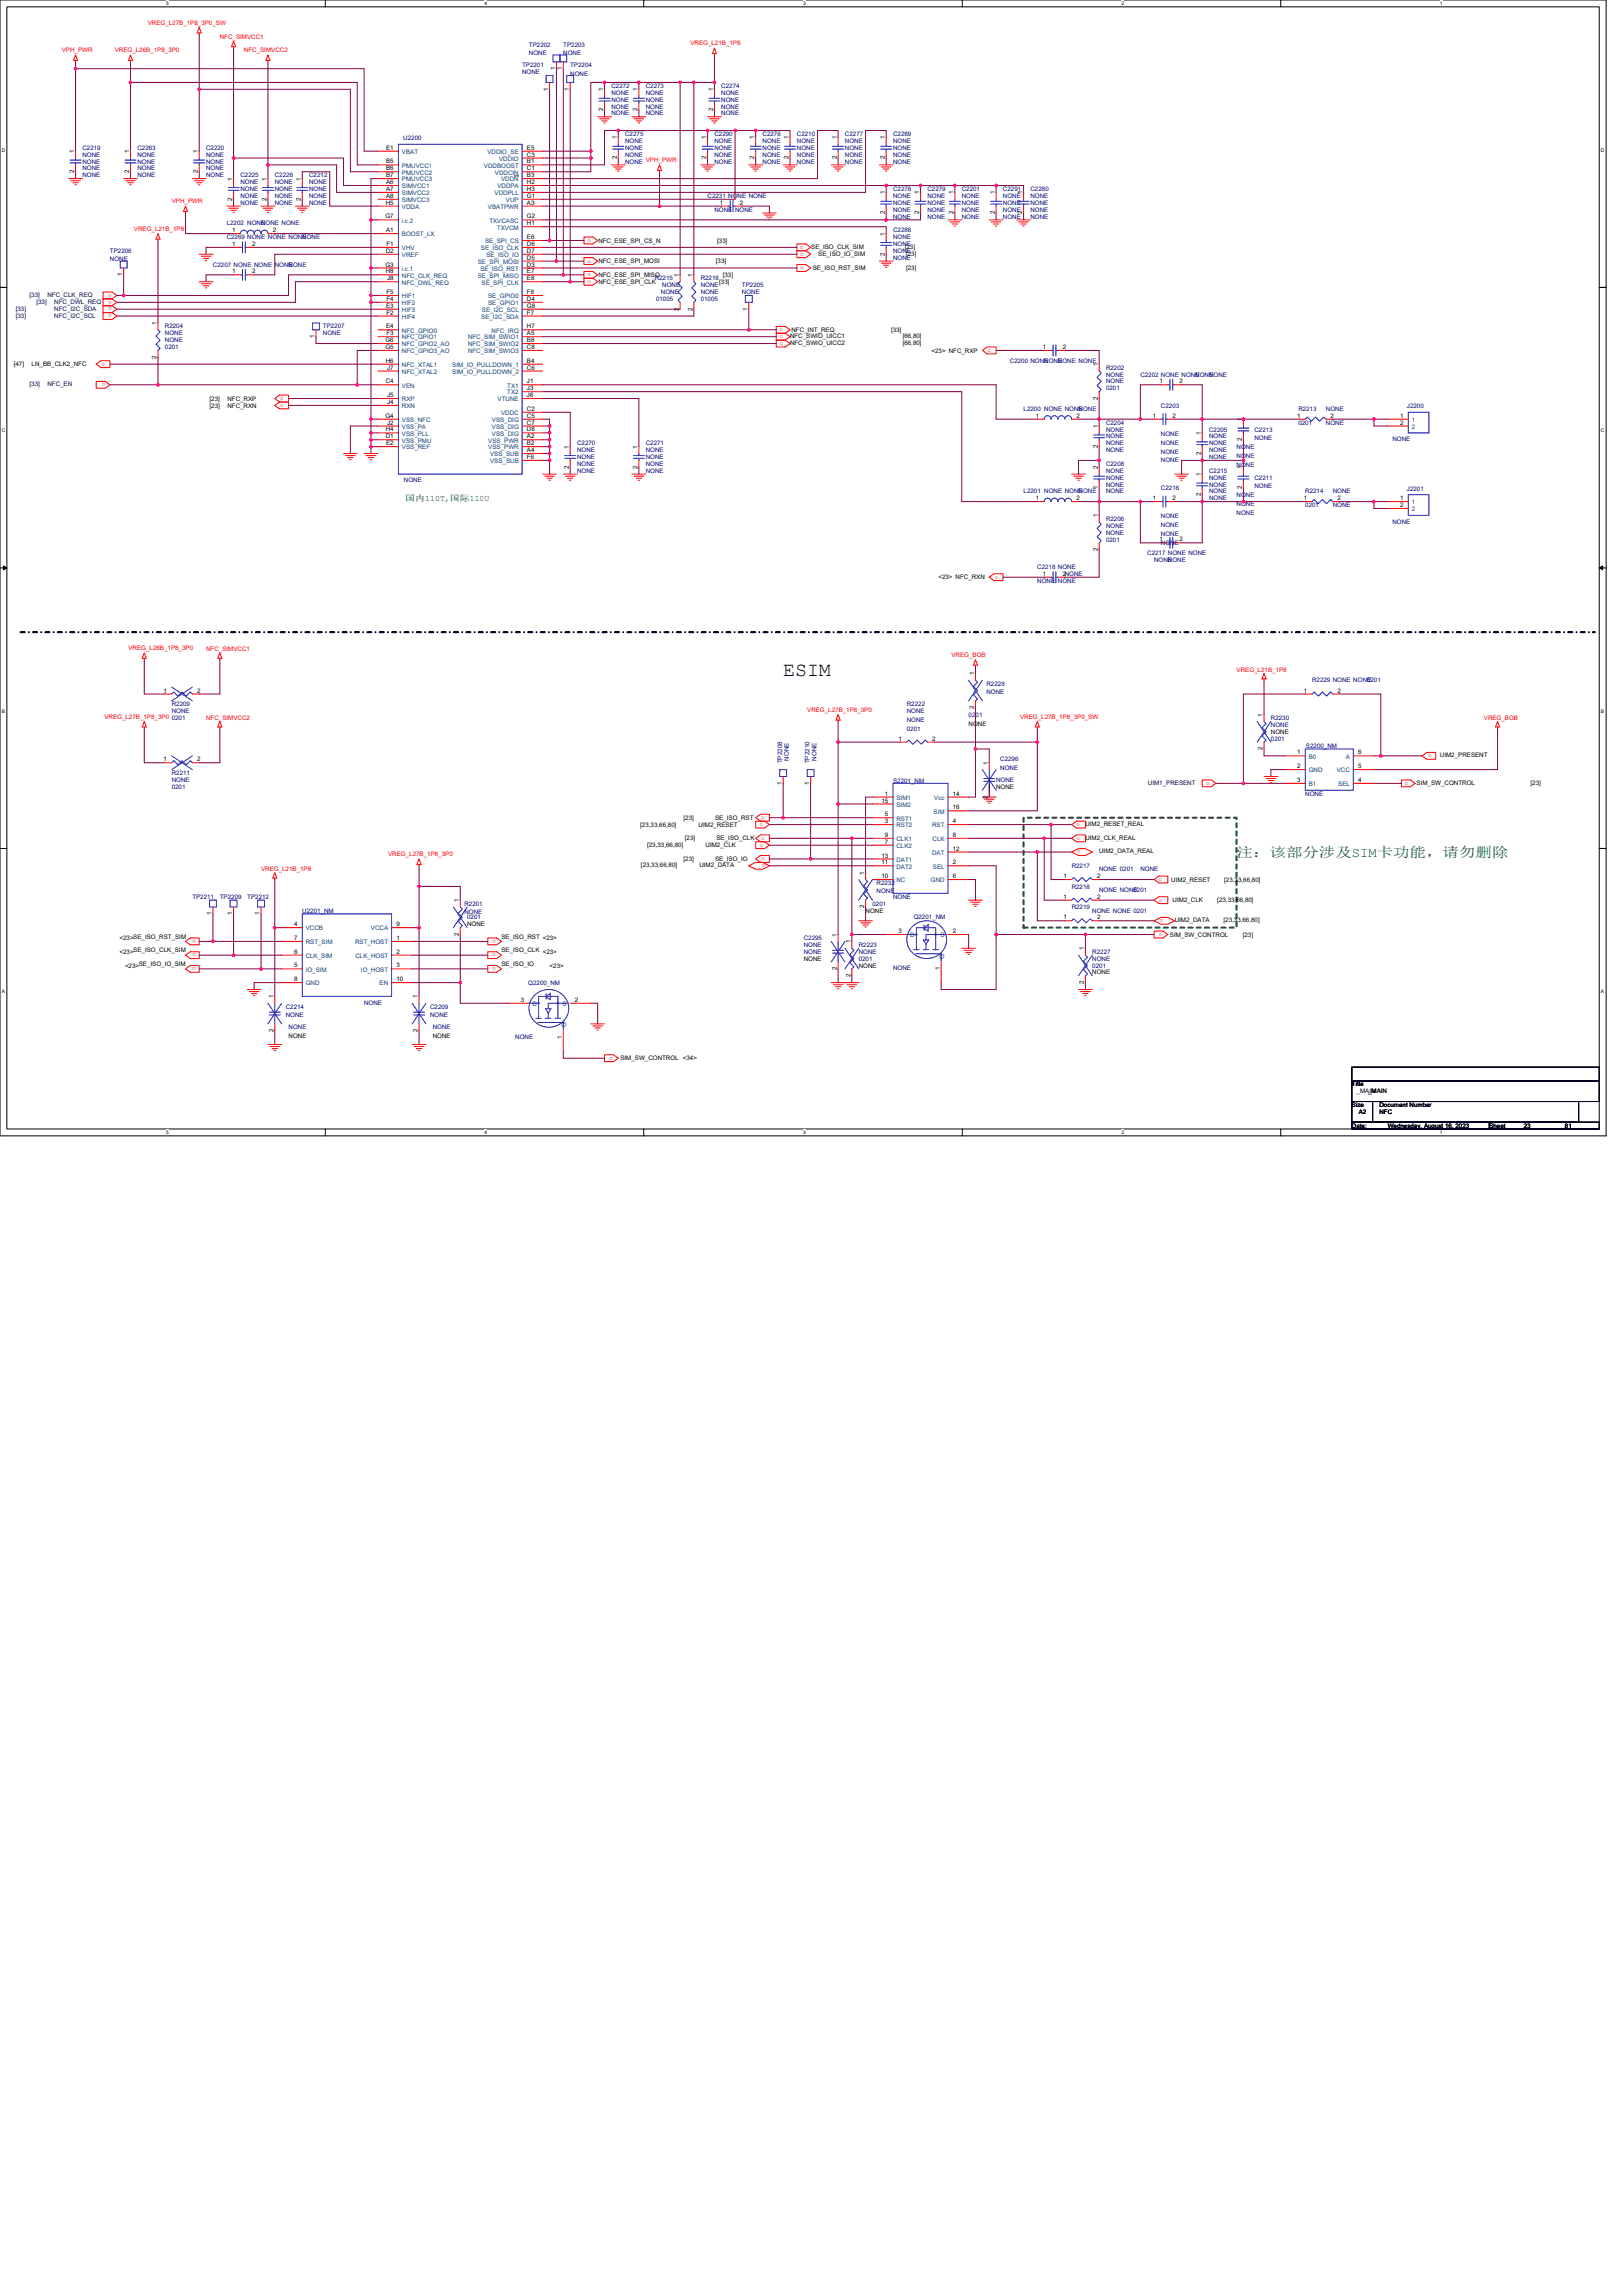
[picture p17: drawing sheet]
<svg xmlns="http://www.w3.org/2000/svg" width="210mm" height="297mm" viewBox="0 0 210 297" stroke-linecap="round" stroke-linejoin="round" font-family="sans-serif">
<defs><g id="words">
<text font-size="2.6" x="101.3" y="87.5">ESIM</text>
<text font-size="1.8" fill="#008000" x="160" y="110.8">注：该该该该该SIM卡卡卡，请请请请</text>
<text font-size="1.1" fill="#008000" x="52.5" y="64.9">国国110T,国国110U</text>
<g font-size=".8" fill="#f00">
<text x="19.1" y="3.2">VREG_L27B_1P8_3P0_SW</text>
<text x="28.4" y="5">NFC_SIMVCC1</text>
<text x="89.3" y="5.9">VREG_L21B_1P8</text>
<text x="8" y="6.8">VPH_PWR</text>
<text x="14.8" y="6.8">VREG_L26B_1P8_3P0</text>
<text x="31.6" y="6.8">NFC_SIMVCC2</text>
<text x="17.3" y="29.9">VREG_L21B_1P8</text>
<text x="22.2" y="26.3">VPH_PWR</text>
<text x="76" y="31.3">o</text>
<text x="76" y="34">o</text>
<text x="76" y="35.8">o</text>
<text x="103.6" y="32.2">o</text>
<text x="103.6" y="33.1">o</text>
<text x="103.6" y="34.9">o</text>
<text x="14.5" y="38" transform="rotate(-180 14.5 38)">o</text>
<text x="14.5" y="38.9" transform="rotate(-180 14.5 38.9)">o</text>
<text x="14.5" y="39.8" transform="rotate(-180 14.5 39.8)">o</text>
<text x="14.5" y="40.7" transform="rotate(-180 14.5 40.7)">o</text>
<text x="76" y="36.6">o</text>
<text x="13.2" y="47.3">o</text>
<text x="100.9" y="42.9">o</text>
<text x="100.9" y="43.8">o</text>
<text x="100.9" y="44.6">o</text>
<text x="127.8" y="45.5">o</text>
<text x="13.6" y="49.6" transform="rotate(-180 13.6 49.6)">o</text>
<text x="36.3" y="51.8">o</text>
<text x="36.3" y="52.6">o</text>
<text x="128.7" y="74.9">o</text>
<text x="16.6" y="84.1">VREG_L26B_1P8_3P0</text>
<text x="26.7" y="84.3">NFC_SIMVCC1</text>
<text x="123.1" y="85">VREG_BOB</text>
<text x="160" y="86.9">VREG_L21B_1P8</text>
<text x="13.5" y="93">VREG_L27B_1P8_3P0</text>
<text x="26.7" y="93.2">NFC_SIMVCC2</text>
<text x="104.5" y="92.1">VREG_L27B_1P8_3P0</text>
<text x="132" y="93">VREG_L27B_1P8_3P0_SW</text>
<text x="192" y="93.2">VREG_BOB</text>
<text x="156.1" y="101.5">o</text>
<text x="181.8" y="101.5">o</text>
<text x="185.3" y="97.6" transform="rotate(-180 185.3 97.6)">o</text>
<text x="98.3" y="106.9">o</text>
<text x="98.5" y="106">o</text>
<text x="139.3" y="106.9">o</text>
<text x="33.8" y="112.7">VREG_L21B_1P8</text>
<text x="50.2" y="110.8">VREG_L27B_1P8_3P0</text>
<text x="98.3" y="109.5">o</text>
<text x="98.5" y="108.7">o</text>
<text x="98.5" y="111.3">o</text>
<text x="99" y="111.8" transform="rotate(-180 99 111.8)">o</text>
<text x="139.3" y="108.7">o</text>
<text x="139.8" y="110" transform="rotate(-180 139.8 110)">o</text>
<text x="150" y="114">o</text>
<text x="150" y="116.7">o</text>
<text x="150.5" y="118.9" transform="rotate(-180 150.5 118.9)">o</text>
<text x="25.3" y="121.6" transform="rotate(-180 25.3 121.6)">o</text>
<text x="25.3" y="123.3" transform="rotate(-180 25.3 123.3)">o</text>
<text x="25.3" y="125.1" transform="rotate(-180 25.3 125.1)">o</text>
<text x="64.2" y="121.6" transform="rotate(-180 64.2 121.6)">o</text>
<text x="64.2" y="123.3" transform="rotate(-180 64.2 123.3)">o</text>
<text x="64.2" y="125.1" transform="rotate(-180 64.2 125.1)">o</text>
<text x="150.4" y="120.7" transform="rotate(-180 150.4 120.7)">o</text>
<text x="79.3" y="136.7" transform="rotate(-180 79.3 136.7)">o</text>
</g>
<g font-size=".8" fill="#000080">
<text x="67.6" y="8.7">TP2201</text>
<text x="67.6" y="9.6">NONE</text>
<text x="68.5" y="6">TP2202</text>
<text x="68.5" y="7.1">NONE</text>
<text x="72.9" y="6">TP2203</text>
<text x="72.9" y="7.1">NONE</text>
<text x="73.8" y="8.7">TP2204</text>
<text x="73.8" y="9.8">NONE</text>
<text x="79.1" y="11.4">C2272</text>
<text x="83.6" y="11.4">C2273</text>
<text x="93.3" y="11.4">C2274</text>
<text x="79.1" y="12.3">NONE</text>
<text x="79.1" y="14.9">NONE</text>
<text x="79.1" y="14">NONE</text>
<text x="79.1" y="13.2">NONE</text>
<text x="80.9" y="17.6">C2275</text>
<text x="83.6" y="12.3">NONE</text>
<text x="83.6" y="14.9">NONE</text>
<text x="83.6" y="14">NONE</text>
<text x="83.6" y="13.2">NONE</text>
<text x="92.5" y="17.6">C2290</text>
<text x="93.3" y="12.3">NONE</text>
<text x="93.3" y="14.9">NONE</text>
<text x="93.3" y="14">NONE</text>
<text x="93.3" y="13.2">NONE</text>
<text x="98.7" y="17.6">C2276</text>
<text x="103.1" y="17.6">C2210</text>
<text x="109.3" y="17.6">C2277</text>
<text x="115.6" y="17.6">C2289</text>
<text x="10.7" y="19.4">C2219</text>
<text x="10.7" y="20.3">NONE</text>
<text x="10.7" y="22.9">NONE</text>
<text x="10.7" y="22.1">NONE</text>
<text x="10.7" y="21.2">NONE</text>
<text x="17.8" y="19.4">C2263</text>
<text x="17.8" y="20.3">NONE</text>
<text x="17.8" y="22.9">NONE</text>
<text x="17.8" y="22.1">NONE</text>
<text x="17.8" y="21.2">NONE</text>
<text x="26.7" y="19.4">C2220</text>
<text x="26.7" y="20.3">NONE</text>
<text x="26.7" y="22.9">NONE</text>
<text x="26.7" y="22.1">NONE</text>
<text x="26.7" y="21.2">NONE</text>
<text x="31.1" y="22.9">C2225</text>
<text x="31.1" y="23.8">NONE</text>
<text x="35.6" y="22.9">C2226</text>
<text x="35.6" y="23.8">NONE</text>
<text x="40" y="22.9">C2212</text>
<text x="40" y="23.8">NONE</text>
<text x="52.2" y="18.1">U2200</text>
<text x="80.9" y="18.5">NONE</text>
<text x="80.9" y="21.2">NONE VPH_PWR</text>
<text x="80.9" y="20.3">NONE</text>
<text x="80.9" y="19.4">NONE</text>
<text x="92.5" y="18.5">NONE</text>
<text x="92.5" y="21.2">NONE</text>
<text x="92.5" y="20.3">NONE</text>
<text x="92.5" y="19.4">NONE</text>
<text x="98.7" y="18.5">NONE</text>
<text x="98.7" y="21.2">NONE</text>
<text x="98.7" y="20.3">NONE</text>
<text x="98.7" y="19.4">NONE</text>
<text x="103.1" y="18.5">NONE</text>
<text x="103.1" y="21.2">NONE</text>
<text x="103.1" y="20.3">NONE</text>
<text x="103.1" y="19.4">NONE</text>
<text x="109.3" y="18.5">NONE</text>
<text x="109.3" y="21.2">NONE</text>
<text x="109.3" y="20.3">NONE</text>
<text x="109.3" y="19.4">NONE</text>
<text x="115.6" y="18.5">NONE</text>
<text x="115.6" y="21.2">NONE</text>
<text x="115.6" y="20.3">NONE</text>
<text x="115.6" y="19.4">NONE</text>
<text x="29.3" y="29.2">L2202 NONE</text>
<text x="31.1" y="26.5">NONE</text>
<text x="31.1" y="25.6">NONE</text>
<text x="31.1" y="24.7">NONE</text>
<text x="33.8" y="29.2">NONE NONE</text>
<text x="35.6" y="26.5">NONE</text>
<text x="35.6" y="25.6">NONE</text>
<text x="35.6" y="24.7">NONE</text>
<text x="40" y="26.5">NONE</text>
<text x="40" y="25.6">NONE</text>
<text x="40" y="24.7">NONE</text>
<text x="91.6" y="25.6">C2231 NONE NONE</text>
<text x="92.5" y="27.4">NONE NONE</text>
<text x="115.6" y="24.7">C2278</text>
<text x="115.6" y="25.6">NONE</text>
<text x="115.6" y="28.3">NONE</text>
<text x="115.6" y="27.4">NONE</text>
<text x="115.6" y="26.5">NONE</text>
<text x="120" y="24.7">C2279</text>
<text x="120" y="25.6">NONE</text>
<text x="120" y="28.3">NONE</text>
<text x="120" y="27.4">NONE</text>
<text x="120" y="26.5">NONE</text>
<text x="124.5" y="24.7">C2201</text>
<text x="124.5" y="25.6">NONE</text>
<text x="124.5" y="28.3">NONE</text>
<text x="124.5" y="27.4">NONE</text>
<text x="124.5" y="26.5">NONE</text>
<text x="129.8" y="24.7">C2291</text>
<text x="129.8" y="25.6">NONE</text>
<text x="129.8" y="28.3">NONE</text>
<text x="129.8" y="27.4">NONE</text>
<text x="129.8" y="26.5">NONE</text>
<text x="133.4" y="24.7">C2280</text>
<text x="133.4" y="25.6">NONE</text>
<text x="133.4" y="28.3">NONE</text>
<text x="133.4" y="27.4">NONE</text>
<text x="133.4" y="26.5">NONE</text>
<text x="14.2" y="32.7">TP2206</text>
<text x="14.2" y="33.8">NONE</text>
<text x="27.6" y="34.5">C2207 NONE NONE NONE</text>
<text x="29.3" y="30.9">C2269 NONE NONE NONE</text>
<text x="37.3" y="34.5">NONE</text>
<text x="39.1" y="30.9">NONE</text>
<text x="115.6" y="30.1">C2288</text>
<text x="115.6" y="30.9">NONE</text>
<text x="115.6" y="33.6">NONE</text>
<text x="115.6" y="32.7">NONE</text>
<text x="115.6" y="31.8">NONE</text>
<text x="84.7" y="36.3">R2215</text>
<text x="84.9" y="38.9">01005</text>
<text x="85.5" y="38.1">NONE</text>
<text x="85.7" y="37.2">NONE</text>
<text x="90.7" y="36.3">R2216</text>
<text x="90.7" y="37.2">NONE</text>
<text x="90.7" y="38.1">NONE</text>
<text x="90.7" y="38.9">01005</text>
<text x="96" y="37.2">TP2205</text>
<text x="96" y="38.1">NONE</text>
<text x="21.3" y="42.5">R2204</text>
<text x="21.3" y="43.4">NONE</text>
<text x="21.3" y="44.3">NONE</text>
<text x="21.3" y="45.2">0201</text>
<text x="41.8" y="42.5">TP2207</text>
<text x="41.8" y="43.4">NONE</text>
<text x="130.7" y="46.9">C2200 NONE</text>
<text x="135.1" y="46.9">NONE</text>
<text x="136.9" y="46.9">NONE NONE</text>
<text x="143.1" y="47.8">R2202</text>
<text x="132.5" y="53.2">L2200 NONE NONE</text>
<text x="139.6" y="53.2">NONE</text>
<text x="143.1" y="48.7">NONE</text>
<text x="143.1" y="49.6">NONE</text>
<text x="143.1" y="50.5">0201</text>
<text x="147.6" y="48.7">C2202 NONE NONE</text>
<text x="150.2" y="52.7">C2203</text>
<text x="154.7" y="48.7">NONE</text>
<text x="156.5" y="48.7">NONE</text>
<text x="168" y="53.2">R2213</text>
<text x="171.6" y="53.2">NONE</text>
<text x="182.1" y="52.8">J2200</text>
<text x="74.7" y="57.6">C2270</text>
<text x="74.7" y="58.5">NONE</text>
<text x="74.7" y="59.4">NONE</text>
<text x="83.6" y="57.6">C2271</text>
<text x="83.6" y="58.5">NONE</text>
<text x="83.6" y="59.4">NONE</text>
<text x="143.1" y="54.9">C2204</text>
<text x="143.1" y="55.8">NONE</text>
<text x="143.1" y="58.5">NONE</text>
<text x="143.1" y="57.6">NONE</text>
<text x="143.1" y="56.7">NONE</text>
<text x="150.2" y="56.4">NONE</text>
<text x="150.2" y="57.5">NONE</text>
<text x="150.2" y="58.7">NONE</text>
<text x="150.2" y="59.8">NONE</text>
<text x="156.5" y="55.8">C2205</text>
<text x="156.5" y="56.7">NONE</text>
<text x="156.5" y="59.4">NONE</text>
<text x="156.5" y="58.5">NONE</text>
<text x="156.5" y="57.6">NONE</text>
<text x="160" y="58.1">NONE</text>
<text x="160" y="59.2">NONE</text>
<text x="162.3" y="55.8">C2213</text>
<text x="162.3" y="56.9">NONE</text>
<text x="168" y="54.9">0201</text>
<text x="171.6" y="54.9">NONE</text>
<text x="180.2" y="57.1">NONE</text>
<text x="52.3" y="62.4">NONE</text>
<text x="74.7" y="61.2">NONE</text>
<text x="74.7" y="60.3">NONE</text>
<text x="83.6" y="61.2">NONE</text>
<text x="83.6" y="60.3">NONE</text>
<text x="132.5" y="63.8">L2201 NONE NONE</text>
<text x="139.6" y="63.8">NONE</text>
<text x="143.1" y="60.3">C2208</text>
<text x="143.1" y="61.2">NONE</text>
<text x="143.1" y="62.9">NONE</text>
<text x="143.1" y="63.8">NONE</text>
<text x="143.1" y="62.1">NONE</text>
<text x="150.2" y="63.4">C2216</text>
<text x="156.5" y="61.2">C2215</text>
<text x="156.5" y="62.1">NONE</text>
<text x="156.5" y="64.7">NONE</text>
<text x="156.5" y="63.8">NONE</text>
<text x="156.5" y="62.9">NONE</text>
<text x="160" y="64.3">NONE</text>
<text x="160" y="65.4">NONE</text>
<text x="160" y="60.4">NONE</text>
<text x="162.3" y="62.1">C2211</text>
<text x="162.3" y="63.1">NONE</text>
<text x="168.9" y="63.8">R2214</text>
<text x="168.9" y="65.6">0201</text>
<text x="172.5" y="63.8">NONE</text>
<text x="172.5" y="65.6">NONE</text>
<text x="182.1" y="63.5">J2201</text>
<text x="143.1" y="67.4">R2206</text>
<text x="143.1" y="68.3">NONE</text>
<text x="143.1" y="69.2">NONE</text>
<text x="143.1" y="70.1">0201</text>
<text x="148.5" y="71.8">C2217 NONE NONE</text>
<text x="150.2" y="67">NONE</text>
<text x="150.2" y="68.2">NONE</text>
<text x="150.2" y="69.3">NONE</text>
<text x="150.2" y="70.5">NONE</text>
<text x="160" y="66.6">NONE</text>
<text x="180.2" y="67.7">NONE</text>
<text x="134.2" y="73.6">C2218 NONE</text>
<text x="134.2" y="75.4">NONE NONE</text>
<text x="149.4" y="72.7">NONE</text>
<text x="151.1" y="72.7">NONE</text>
<text x="127.7" y="88.7">R2228</text>
<text x="127.7" y="89.8">NONE</text>
<text x="169.8" y="88.3">R2229 NONE NONE</text>
<text x="176.9" y="88.3">0201</text>
<text x="22.2" y="91.4">R2209</text>
<text x="22.2" y="92.3">NONE</text>
<text x="22.2" y="93.2">0201</text>
<text x="117.3" y="91.4">R2222</text>
<text x="117.3" y="92.3">NONE</text>
<text x="117.3" y="93.4">NONE</text>
<text x="117.3" y="94.6">0201</text>
<text x="125.4" y="92.7">0201</text>
<text x="164.5" y="93.2">R2230</text>
<text x="164.5" y="94.1">NONE</text>
<text x="164.5" y="95.8">0201</text>
<text x="22.2" y="100.3">R2211</text>
<text x="22.2" y="101.2">NONE</text>
<text x="101.2" y="98.8" transform="rotate(-90 101.2 98.8)">TP2208</text>
<text x="102.1" y="98.4" transform="rotate(-90 102.1 98.4)">NONE</text>
<text x="104.8" y="98.8" transform="rotate(-90 104.8 98.8)">TP2210</text>
<text x="105.6" y="98.4" transform="rotate(-90 105.6 98.4)">NONE</text>
<text x="115.6" y="101.3">S2201_NM</text>
<text x="128.9" y="101.2">NONE</text>
<text x="129.4" y="98.5">C2296</text>
<text x="129.4" y="99.6">NONE</text>
<text x="169" y="96.7">S2200_NM</text>
<text x="22.2" y="102.1">0201</text>
<text x="168.9" y="103">NONE</text>
<text x="138.7" y="112.3">R2217</text>
<text x="142.2" y="112.7">NONE 0201</text>
<text x="147.6" y="112.7">NONE</text>
<text x="24.9" y="116.3">TP2211</text>
<text x="28.4" y="116.3">TP2209</text>
<text x="32" y="116.3">TP2212</text>
<text x="39.1" y="118.1">U2201_NM</text>
<text x="60.1" y="117.2">R2201</text>
<text x="60.1" y="118.2">NONE</text>
<text x="60.5" y="119">0201</text>
<text x="112.9" y="117.2">0201</text>
<text x="113.4" y="114.5">R2232</text>
<text x="113.4" y="115.6">NONE</text>
<text x="115.6" y="116.3">NONE</text>
<text x="118.2" y="119">Q2201_NM</text>
<text x="138.7" y="117.6">R2219</text>
<text x="138.7" y="115">R2218</text>
<text x="141.4" y="118.1">NONE NONE 0201</text>
<text x="142.2" y="115.4">NONE NONE</text>
<text x="146.7" y="115.4">0201</text>
<text x="104" y="121.6">C2295</text>
<text x="104" y="122.5">NONE</text>
<text x="104" y="123.4">NONE</text>
<text x="111.1" y="122.5">R2223</text>
<text x="111.1" y="123.4">NONE</text>
<text x="111.1" y="124.3">0201</text>
<text x="115.6" y="125.5">NONE</text>
<text x="141.4" y="123.4">R2227</text>
<text x="141.4" y="124.3">NONE</text>
<text x="141.4" y="125.2">0201</text>
<text x="37" y="130.5">C2214</text>
<text x="37" y="131.6">NONE</text>
<text x="47.1" y="130">NONE</text>
<text x="55.7" y="130.5">C2209</text>
<text x="55.7" y="131.6">NONE</text>
<text x="68.4" y="127.5">Q2200_NM</text>
<text x="37.3" y="133.2">NONE</text>
<text x="56" y="133.2">NONE</text>
<text x="66.7" y="134.4">NONE</text>
</g>
<g font-size=".8">
<text x="70.9" y="11.7" transform="rotate(-90 70.9 11.7)">1</text>
<text x="71.8" y="9.1" transform="rotate(-90 71.8 9.1)">1</text>
<text x="72.7" y="9.1" transform="rotate(-90 72.7 9.1)">1</text>
<text x="73.6" y="11.7" transform="rotate(-90 73.6 11.7)">1</text>
<text x="78" y="11.8" transform="rotate(-90 78 11.8)">1</text>
<text x="82.5" y="11.8" transform="rotate(-90 82.5 11.8)">1</text>
<text x="92.3" y="11.8" transform="rotate(-90 92.3 11.8)">1</text>
<text x="78" y="14.4" transform="rotate(-90 78 14.4)">2</text>
<text x="82.5" y="14.4" transform="rotate(-90 82.5 14.4)">2</text>
<text x="92.3" y="14.4" transform="rotate(-90 92.3 14.4)">2</text>
<text x="9.6" y="22.4" transform="rotate(-90 9.6 22.4)">2</text>
<text x="9.6" y="19.8" transform="rotate(-90 9.6 19.8)">1</text>
<text x="16.7" y="22.4" transform="rotate(-90 16.7 22.4)">2</text>
<text x="16.7" y="19.8" transform="rotate(-90 16.7 19.8)">1</text>
<text x="25.6" y="22.4" transform="rotate(-90 25.6 22.4)">2</text>
<text x="25.6" y="19.8" transform="rotate(-90 25.6 19.8)">1</text>
<text x="30" y="23.4" transform="rotate(-90 30 23.4)">1</text>
<text x="34.5" y="23.4" transform="rotate(-90 34.5 23.4)">1</text>
<text x="38.9" y="23.4" transform="rotate(-90 38.9 23.4)">1</text>
<text x="50" y="21.1">B5</text>
<text x="50" y="22">B6</text>
<text x="50" y="22.9">B7</text>
<text x="50" y="23.8">A6</text>
<text x="50" y="19.4">E1</text>
<text x="68.2" y="21.1">B1</text>
<text x="68.2" y="22">C1</text>
<text x="68.2" y="20.3">C3</text>
<text x="68.2" y="19.4">E5</text>
<text x="68.2" y="22.9">B3</text>
<text x="68.2" y="23.8">H2</text>
<text x="79.8" y="20.6" transform="rotate(-90 79.8 20.6)">2</text>
<text x="79.8" y="18" transform="rotate(-90 79.8 18)">1</text>
<text x="91.4" y="20.6" transform="rotate(-90 91.4 20.6)">2</text>
<text x="91.4" y="18" transform="rotate(-90 91.4 18)">1</text>
<text x="97.6" y="20.6" transform="rotate(-90 97.6 20.6)">2</text>
<text x="97.6" y="18" transform="rotate(-90 97.6 18)">1</text>
<text x="102.1" y="20.6" transform="rotate(-90 102.1 20.6)">2</text>
<text x="102.1" y="18" transform="rotate(-90 102.1 18)">1</text>
<text x="108.3" y="20.6" transform="rotate(-90 108.3 20.6)">2</text>
<text x="108.3" y="18" transform="rotate(-90 108.3 18)">1</text>
<text x="114.5" y="20.6" transform="rotate(-90 114.5 20.6)">2</text>
<text x="114.5" y="18" transform="rotate(-90 114.5 18)">1</text>
<text x="30" y="26" transform="rotate(-90 30 26)">2</text>
<text x="34.5" y="26" transform="rotate(-90 34.5 26)">2</text>
<text x="38.9" y="26" transform="rotate(-90 38.9 26)">2</text>
<text x="49.9" y="28.3">G7</text>
<text x="49.9" y="26.5">H5</text>
<text x="50" y="24.7">A7</text>
<text x="50" y="25.6">A8</text>
<text x="68.2" y="26.5">A3</text>
<text x="68.2" y="24.7">H3</text>
<text x="68.2" y="25.6">G1</text>
<text x="68.2" y="28.3">G2</text>
<text x="68.2" y="29.2">H1</text>
<text x="93.2" y="26.5">1</text>
<text x="95.7" y="26.5">2</text>
<text x="114.5" y="27.7" transform="rotate(-90 114.5 27.7)">2</text>
<text x="114.5" y="25.2" transform="rotate(-90 114.5 25.2)">1</text>
<text x="118.9" y="27.7" transform="rotate(-90 118.9 27.7)">2</text>
<text x="118.9" y="25.2" transform="rotate(-90 118.9 25.2)">1</text>
<text x="123.4" y="27.7" transform="rotate(-90 123.4 27.7)">2</text>
<text x="123.4" y="25.2" transform="rotate(-90 123.4 25.2)">1</text>
<text x="128.7" y="27.7" transform="rotate(-90 128.7 27.7)">2</text>
<text x="128.7" y="25.2" transform="rotate(-90 128.7 25.2)">1</text>
<text x="132.3" y="27.7" transform="rotate(-90 132.3 27.7)">2</text>
<text x="132.3" y="25.2" transform="rotate(-90 132.3 25.2)">1</text>
<text x="15.8" y="35.7" transform="rotate(-90 15.8 35.7)">1</text>
<text x="30" y="35.4">1</text>
<text x="30" y="30">1</text>
<text x="30" y="31.8">1</text>
<text x="32.6" y="35.4">2</text>
<text x="32.6" y="31.8">2</text>
<text x="35.3" y="30">2</text>
<text x="49.9" y="34.5">G3</text>
<text x="49.9" y="35.4">H8</text>
<text x="49.9" y="32.7">D2</text>
<text x="50" y="30">A1</text>
<text x="50" y="31.8">F1</text>
<text x="68.2" y="32.7">D7</text>
<text x="68.2" y="31.8">D6</text>
<text x="68.2" y="34.5">D3</text>
<text x="68.2" y="30.9">E6</text>
<text x="68.2" y="35.4">E7</text>
<text x="68.2" y="33.6">D5</text>
<text x="77.4" y="31.4">NFC_ESE_SPI_CS_N</text>
<text x="77.4" y="34.1">NFC_ESE_SPI_MOSI</text>
<text x="77.4" y="35.8">NFC_ESE_SPI_MISO</text>
<text x="87.8" y="35.8" transform="rotate(-90 87.8 35.8)">1</text>
<text x="89.6" y="35.8" transform="rotate(-90 89.6 35.8)">1</text>
<text x="92.6" y="34.1">[33]</text>
<text x="92.8" y="31.4">[33]</text>
<text x="93.5" y="35.8">[33]</text>
<text x="105" y="32.3">SE_ISO_CLK_SIM</text>
<text x="105.2" y="34.9">SE_ISO_RST_SIM</text>
<text x="105.9" y="33.2">SE_ISO_IO_SIM</text>
<text x="114.5" y="33.1" transform="rotate(-90 114.5 33.1)">2</text>
<text x="114.5" y="30.5" transform="rotate(-90 114.5 30.5)">1</text>
<text x="117.1" y="32.3">[23]</text>
<text x="117.3" y="33.2">[23]</text>
<text x="117.3" y="34.9">[23]</text>
<text x="50" y="39.8">E3</text>
<text x="50" y="38">F5</text>
<text x="50" y="38.9">F4</text>
<text x="50" y="40.7">F2</text>
<text x="50.1" y="36.3">J8</text>
<text x="68.2" y="39.8">G8</text>
<text x="68.2" y="40.7">F7</text>
<text x="68.2" y="36.3">E8</text>
<text x="68.2" y="38">F8</text>
<text x="68.2" y="38.9">D4</text>
<text x="77.4" y="36.7">NFC_ESE_SPI_CLK</text>
<text x="87.8" y="40.2" transform="rotate(-90 87.8 40.2)">2</text>
<text x="89.6" y="40.2" transform="rotate(-90 89.6 40.2)">2</text>
<text x="93.1" y="36.7">[33]</text>
<text x="96.7" y="40.2" transform="rotate(-90 96.7 40.2)">1</text>
<text x="1.8" y="47.4">[47]</text>
<text x="4.1" y="47.4">LN_BB_CLK2_NFC</text>
<text x="20.3" y="46.4" transform="rotate(-90 20.3 46.4)">2</text>
<text x="20.3" y="42" transform="rotate(-90 20.3 42)">1</text>
<text x="40.7" y="43.7" transform="rotate(-90 40.7 43.7)">1</text>
<text x="49.9" y="44.3">G6</text>
<text x="49.9" y="45.2">G5</text>
<text x="49.9" y="46.9">H6</text>
<text x="50" y="42.5">E4</text>
<text x="50" y="43.4">F3</text>
<text x="50.1" y="47.8">J7</text>
<text x="68.2" y="42.5">H7</text>
<text x="68.2" y="43.4">A5</text>
<text x="68.2" y="44.3">B8</text>
<text x="68.2" y="45.2">C8</text>
<text x="68.2" y="46.9">B4</text>
<text x="68.2" y="47.8">C6</text>
<text x="102.2" y="43.7">NFC_SWIO_UICC1</text>
<text x="102.2" y="44.6">NFC_SWIO_UICC2</text>
<text x="102.4" y="42.9">NFC_INT_REQ</text>
<text x="115.3" y="42.9">[33]</text>
<text x="116.8" y="43.7">[66,80]</text>
<text x="116.8" y="44.6">[66,80]</text>
<text x="120.5" y="45.6">&lt;23&gt; NFC_RXP</text>
<text x="135" y="45.2">1</text>
<text x="137.5" y="45.2">2</text>
<text x="142.1" y="47.4" transform="rotate(-90 142.1 47.4)">1</text>
<text x="27.1" y="51.8">[23]</text>
<text x="27.1" y="52.7">[23]</text>
<text x="29.4" y="51.8">NFC_RXP</text>
<text x="29.4" y="52.7">NFC_RXN</text>
<text x="49.9" y="49.6">C4</text>
<text x="50.1" y="52.3">J4</text>
<text x="50.1" y="51.4">J5</text>
<text x="68.2" y="53.2">C2</text>
<text x="68.2" y="49.6">J1</text>
<text x="68.2" y="50.5">J3</text>
<text x="68.2" y="51.4">J6</text>
<text x="142.1" y="51.7" transform="rotate(-90 142.1 51.7)">2</text>
<text x="150.1" y="49.6">1</text>
<text x="152.6" y="49.6">2</text>
<text x="49.9" y="54">G4</text>
<text x="49.9" y="55.8">H4</text>
<text x="49.9" y="56.7">D1</text>
<text x="50" y="57.6">E2</text>
<text x="50.1" y="54.9">J2</text>
<text x="68.2" y="54">C5</text>
<text x="68.2" y="55.8">D8</text>
<text x="68.2" y="54.9">C7</text>
<text x="68.2" y="56.7">A2</text>
<text x="68.2" y="57.6">B2</text>
<text x="68.2" y="58.5">A4</text>
<text x="68.2" y="59.4">F6</text>
<text x="73.6" y="58" transform="rotate(-90 73.6 58)">1</text>
<text x="82.5" y="58" transform="rotate(-90 82.5 58)">1</text>
<text x="134.1" y="54">1</text>
<text x="139.3" y="54">2</text>
<text x="142.1" y="58" transform="rotate(-90 142.1 58)">2</text>
<text x="142.1" y="55.4" transform="rotate(-90 142.1 55.4)">1</text>
<text x="149.2" y="54">1</text>
<text x="151.8" y="54">2</text>
<text x="155.4" y="58.9" transform="rotate(-90 155.4 58.9)">2</text>
<text x="155.4" y="56.3" transform="rotate(-90 155.4 56.3)">1</text>
<text x="160.7" y="57.1" transform="rotate(-90 160.7 57.1)">2</text>
<text x="160.7" y="54.5" transform="rotate(-90 160.7 54.5)">1</text>
<text x="167.8" y="54">1</text>
<text x="172.2" y="54">2</text>
<text x="181.2" y="54">1</text>
<text x="181.2" y="54.9">2</text>
<text x="73.6" y="60.6" transform="rotate(-90 73.6 60.6)">2</text>
<text x="82.5" y="60.6" transform="rotate(-90 82.5 60.6)">2</text>
<text x="134.1" y="64.7">1</text>
<text x="139.3" y="64.7">2</text>
<text x="142.1" y="63.3" transform="rotate(-90 142.1 63.3)">1</text>
<text x="142.1" y="60.7" transform="rotate(-90 142.1 60.7)">2</text>
<text x="149.2" y="64.7">1</text>
<text x="151.8" y="64.7">2</text>
<text x="155.4" y="64.2" transform="rotate(-90 155.4 64.2)">2</text>
<text x="155.4" y="61.6" transform="rotate(-90 155.4 61.6)">1</text>
<text x="160.7" y="63.3" transform="rotate(-90 160.7 63.3)">2</text>
<text x="160.7" y="60.7" transform="rotate(-90 160.7 60.7)">1</text>
<text x="168.7" y="64.7">1</text>
<text x="173.1" y="64.7">2</text>
<text x="181.2" y="64.7">1</text>
<text x="181.2" y="65.6">2</text>
<text x="142.1" y="71.3" transform="rotate(-90 142.1 71.3)">2</text>
<text x="142.1" y="66.9" transform="rotate(-90 142.1 66.9)">1</text>
<text x="150.1" y="70">1</text>
<text x="152.6" y="70">2</text>
<text x="121.4" y="74.9">&lt;23&gt; NFC_RXN</text>
<text x="135" y="74.5">1</text>
<text x="137.5" y="74.5">2NONE</text>
<text x="21.2" y="89.6">1</text>
<text x="25.5" y="89.6">2</text>
<text x="126.1" y="87.4" transform="rotate(-90 126.1 87.4)">1</text>
<text x="168.7" y="89.6">1</text>
<text x="173.1" y="89.6">2</text>
<text x="116.3" y="95.8">1</text>
<text x="120.6" y="95.8">2</text>
<text x="125.4" y="93.9">NONE</text>
<text x="126.1" y="91.7" transform="rotate(-90 126.1 91.7)">2</text>
<text x="163.4" y="92.7" transform="rotate(-90 163.4 92.7)">1</text>
<text x="164.5" y="94.9">NONE</text>
<text x="21.2" y="98.5">1</text>
<text x="25.5" y="98.5">2</text>
<text x="101.2" y="101.5" transform="rotate(-90 101.2 101.5)">1</text>
<text x="104.7" y="101.5" transform="rotate(-90 104.7 101.5)">1</text>
<text x="127.8" y="98.9" transform="rotate(-90 127.8 98.9)">1</text>
<text x="163.4" y="97.1" transform="rotate(-90 163.4 97.1)">2</text>
<text x="167.8" y="97.6">1</text>
<text x="167.8" y="99.4">2</text>
<text x="167.8" y="101.2">3</text>
<text x="175.8" y="101.2">4</text>
<text x="175.8" y="97.6">6</text>
<text x="175.8" y="99.4">5</text>
<text x="183.3" y="101.6">SIM_SW_CONTROL</text>
<text x="186.3" y="98">UIM2_PRESENT</text>
<text x="198.1" y="101.6">[23]</text>
<text x="82.9" y="107">[23,33,66,80]</text>
<text x="88.5" y="106.1">[23]</text>
<text x="90.4" y="107">UIM2_RESET</text>
<text x="92.5" y="106.1">SE_ISO_RST</text>
<text x="114.1" y="103.8">15</text>
<text x="114.5" y="105.6">5</text>
<text x="114.5" y="106.5">3</text>
<text x="114.5" y="102.9">1</text>
<text x="123.3" y="106.5">4</text>
<text x="123.3" y="104.7">16</text>
<text x="123.3" y="102.9">14</text>
<text x="127.8" y="103.3" transform="rotate(-90 127.8 103.3)">2</text>
<text x="128.9" y="102.1">NONE</text>
<text x="140.5" y="106.9">UIM2_RESET_REAL</text>
<text x="82.9" y="112.2">[23,33,66,80]</text>
<text x="83.7" y="109.6">[23,33,66,80]</text>
<text x="88.5" y="111.4">[23]</text>
<text x="88.6" y="108.7">[23]</text>
<text x="90.5" y="112.2">UIM2_DATA</text>
<text x="91.3" y="109.6">UIM2_CLK</text>
<text x="92.5" y="111.4">SE_ISO_IO</text>
<text x="92.7" y="108.7">SE_ISO_CLK</text>
<text x="111.8" y="113.2" transform="rotate(-90 111.8 113.2)">1</text>
<text x="114.1" y="110.9">13</text>
<text x="114.1" y="111.8">11</text>
<text x="114.1" y="113.6">10</text>
<text x="114.5" y="108.3">9</text>
<text x="114.5" y="109.2">7</text>
<text x="123.3" y="108.3">8</text>
<text x="123.3" y="110.1">12</text>
<text x="123.3" y="111.8">2</text>
<text x="123.3" y="113.6">6</text>
<text x="137.6" y="113.6">1</text>
<text x="140.5" y="108.6">UIM2_CLK_REAL</text>
<text x="142" y="113.6">2</text>
<text x="142.2" y="110.4">UIM2_DATA_REAL</text>
<text x="27.4" y="118.4" transform="rotate(-90 27.4 118.4)">1</text>
<text x="30" y="118.4" transform="rotate(-90 30 118.4)">1</text>
<text x="33.6" y="118.4" transform="rotate(-90 33.6 118.4)">1</text>
<text x="38" y="119.8">4</text>
<text x="51.3" y="119.8">9</text>
<text x="59.4" y="116.7" transform="rotate(-90 59.4 116.7)">1</text>
<text x="60.5" y="119.8">NONE</text>
<text x="111.8" y="117.5" transform="rotate(-90 111.8 117.5)">2</text>
<text x="112" y="118.1">NONE</text>
<text x="137.6" y="118.9">1</text>
<text x="137.6" y="116.3">1</text>
<text x="142" y="118.9">2</text>
<text x="142" y="116.3">2</text>
<text x="151.6" y="114.1">UIM2_RESET</text>
<text x="151.8" y="116.7">UIM2_CLK</text>
<text x="152" y="119.3">UIM2_DATA</text>
<text x="157.5" y="116.7">[23,33,66,80]</text>
<text x="158.3" y="119.3">[23,33,66,80]</text>
<text x="158.4" y="114.1">[23,33,66,80]</text>
<text x="15.5" y="121.6">&lt;23&gt;SE_ISO_RST_SIM</text>
<text x="15.5" y="123.4">&lt;23&gt;SE_ISO_CLK_SIM</text>
<text x="16.2" y="125.2">&lt;23&gt;SE_ISO_IO_SIM</text>
<text x="38" y="125.2">5</text>
<text x="38" y="123.4">6</text>
<text x="38" y="121.6">7</text>
<text x="51.3" y="121.6">1</text>
<text x="51.3" y="123.4">2</text>
<text x="51.3" y="125.2">3</text>
<text x="59.4" y="121.1" transform="rotate(-90 59.4 121.1)">2</text>
<text x="64.9" y="121.4">SE_ISO_RST &lt;23&gt;</text>
<text x="64.9" y="123.2">SE_ISO_CLK &lt;23&gt;</text>
<text x="64.9" y="125">SE_ISO_IO</text>
<text x="71.1" y="125.2">&lt;23&gt;</text>
<text x="104" y="124.3">NONE</text>
<text x="108.3" y="125.5" transform="rotate(-90 108.3 125.5)">2</text>
<text x="108.3" y="121.2" transform="rotate(-90 108.3 121.2)">1</text>
<text x="110.1" y="122.1" transform="rotate(-90 110.1 122.1)">1</text>
<text x="111.1" y="125.2">NONE</text>
<text x="116.3" y="120.7">3</text>
<text x="121.6" y="125.5" transform="rotate(-90 121.6 125.5)">1</text>
<text x="123.3" y="120.7">2</text>
<text x="140.3" y="122.9" transform="rotate(-90 140.3 122.9)">1</text>
<text x="151.4" y="121.2">SIM_SW_CONTROL</text>
<text x="160.8" y="121.2">[23]</text>
<text x="35.4" y="129.2" transform="rotate(-90 35.4 129.2)">1</text>
<text x="38" y="126.9">8</text>
<text x="51.3" y="126.9">10</text>
<text x="54" y="129.2" transform="rotate(-90 54 129.2)">1</text>
<text x="67.4" y="129.6">3</text>
<text x="74.4" y="129.6">2</text>
<text x="110.1" y="126.4" transform="rotate(-90 110.1 126.4)">2</text>
<text x="140.3" y="127.3" transform="rotate(-90 140.3 127.3)">2</text>
<text x="141.4" y="126.1">NONE</text>
<text x="35.4" y="133.5" transform="rotate(-90 35.4 133.5)">2</text>
<text x="37.3" y="134.3">NONE</text>
<text x="54" y="133.5" transform="rotate(-90 54 133.5)">2</text>
<text x="56" y="134.3">NONE</text>
<text x="72.7" y="134.4" transform="rotate(-90 72.7 134.4)">1</text>
<text x="80.3" y="137.2">SIM_SW_CONTROL &lt;34&gt;</text>
<text x="175" y="140.6">Title</text>
<text x="175" y="143.2">Size</text>
<text x="175.6" y="141.4">_MAIN</text>
<text x="177" y="141.4">_MAIN</text>
<text x="178.5" y="143.2">Document Number</text>
<text x="175" y="145.9">Date:</text>
<text x="175.8" y="144.1">A2</text>
<text x="178.5" y="144.1">NFC</text>
<text x="179.6" y="145.9">Wednesday, August 16, 2023</text>
<text x="192.7" y="145.9">Sheet</text>
<text x="197.2" y="145.9">23</text>
<text x="202.5" y="145.9">81</text>
</g>
<g font-size=".8" fill="#004080">
<text x="52" y="21.7">PMUVCC1</text>
<text x="52" y="22.6">PMUVCC2</text>
<text x="52" y="23.5">PMUVCC3</text>
<text x="52" y="19.9">VBAT</text>
<text x="62.6" y="21.7">VDDBOOST</text>
<text x="63.1" y="19.9">VDDIO_SE</text>
<text x="64.1" y="22.6">VDDCIN</text>
<text x="64.6" y="20.8">VDDIO</text>
<text x="64.9" y="23.5">VDDN</text>
<text x="52" y="28.8">i.c.2</text>
<text x="52" y="24.4">SIMVCC1</text>
<text x="52" y="25.3">SIMVCC2</text>
<text x="52" y="26.1">SIMVCC3</text>
<text x="52" y="27">VDDA</text>
<text x="63.1" y="27">VBATPWR</text>
<text x="63.3" y="28.8">TXVCASC</text>
<text x="64" y="25.3">VDDPLL</text>
<text x="64.3" y="29.7">TXVCM</text>
<text x="64.4" y="24.4">VDDPA</text>
<text x="65.5" y="26.1">VUP</text>
<text x="52" y="30.6">BOOST_LX</text>
<text x="52" y="35">i.c.1</text>
<text x="52" y="35.9">NFC_CLK_REQ</text>
<text x="52" y="32.4">VHV</text>
<text x="52" y="33.3">VREF</text>
<text x="61.8" y="35.9">SE_SPI_MISO</text>
<text x="61.8" y="34.1">SE_SPI_MOSI</text>
<text x="62.2" y="35">SE_ISO_RST</text>
<text x="62.2" y="32.4">SE_ISO_CLK</text>
<text x="62.8" y="31.5">SE_SPI_CS</text>
<text x="62.9" y="33.3">SE_ISO_IO</text>
<text x="52" y="38.6">HIF1</text>
<text x="52" y="39.5">HIF2</text>
<text x="52" y="40.4">HIF3</text>
<text x="52" y="41.3">HIF4</text>
<text x="52" y="36.8">NFC_DWL_REQ</text>
<text x="62.3" y="41.3">SE_I2C_SDA</text>
<text x="62.3" y="36.8">SE_SPI_CLK</text>
<text x="62.4" y="40.4">SE_I2C_SCL</text>
<text x="63.2" y="38.6">SE_GPIO0</text>
<text x="63.2" y="39.5">SE_GPIO1</text>
<text x="52" y="43">NFC_GPIO0</text>
<text x="52" y="43.9">NFC_GPIO1</text>
<text x="52" y="44.8">NFC_GPIO2_AO</text>
<text x="52" y="45.7">NFC_GPIO3_AO</text>
<text x="52" y="47.5">NFC_XTAL1</text>
<text x="58.5" y="47.5">SIM_IO_PULLDOWN_1</text>
<text x="60.6" y="43.9">NFC_SIM_SWIO1</text>
<text x="60.6" y="44.8">NFC_SIM_SWIO2</text>
<text x="60.6" y="45.7">NFC_SIM_SWIO3</text>
<text x="63.6" y="43">NFC_IRQ</text>
<text x="52" y="48.4">NFC_XTAL2</text>
<text x="52" y="52.8">RXN</text>
<text x="52" y="51.9">RXP</text>
<text x="52" y="50.1">VEN</text>
<text x="58.5" y="48.4">SIM_IO_PULLDOWN_2</text>
<text x="64.4" y="51.9">VTUNE</text>
<text x="64.9" y="53.7">VDDC</text>
<text x="65.6" y="50.1">TX1</text>
<text x="65.6" y="51">TX2</text>
<text x="52" y="54.6">VSS_NFC</text>
<text x="52" y="55.5">VSS_PA</text>
<text x="52" y="56.4">VSS_PLL</text>
<text x="52" y="57.3">VSS_PMU</text>
<text x="52" y="58.1">VSS_REF</text>
<text x="63.2" y="57.3">VSS_PWR</text>
<text x="63.2" y="58.1">VSS_PWR</text>
<text x="63.4" y="59">VSS_SUB</text>
<text x="63.4" y="59.9">VSS_SUB</text>
<text x="63.7" y="54.6">VSS_DIG</text>
<text x="63.7" y="56.4">VSS_DIG</text>
<text x="63.7" y="55.5">VSS_DIG</text>
<text x="182.7" y="54.6">1</text>
<text x="182.7" y="55.5">2</text>
<text x="182.7" y="65.3">1</text>
<text x="182.7" y="66.1">2</text>
<text x="169.4" y="98.2">B0</text>
<text x="169.4" y="99.9">GND</text>
<text x="169.4" y="101.7">B1</text>
<text x="173" y="99.9">VCC</text>
<text x="173.2" y="101.7">SEL</text>
<text x="174.2" y="98.2">A</text>
<text x="116" y="106.2">RST1</text>
<text x="116" y="107">RST2</text>
<text x="116" y="103.5">SIM1</text>
<text x="116" y="104.4">SIM2</text>
<text x="120.6" y="107">RST</text>
<text x="120.8" y="105.3">SIM</text>
<text x="120.9" y="103.5">Vcc</text>
<text x="116" y="108.8">CLK1</text>
<text x="116" y="109.7">CLK2</text>
<text x="116" y="111.5">DAT1</text>
<text x="116" y="112.4">DAT2</text>
<text x="120.6" y="110.6">DAT</text>
<text x="120.7" y="108.8">CLK</text>
<text x="120.7" y="112.4">SEL</text>
<text x="116" y="114.2">NC</text>
<text x="120.5" y="114.2">GND</text>
<text x="39.6" y="120.4">VCCB</text>
<text x="39.6" y="125.7">IO_SIM</text>
<text x="39.6" y="123.9">CLK_SIM</text>
<text x="39.6" y="122.2">RST_SIM</text>
<text x="45.9" y="122.2">RST_HOST</text>
<text x="46" y="123.9">CLK_HOST</text>
<text x="46.7" y="125.7">IO_HOST</text>
<text x="48" y="120.4">VCCA</text>
<text x="117.8" y="121.3">D</text>
<text x="121.7" y="121.3">S</text>
<text x="122.2" y="124" transform="rotate(-90 122.2 124)">G</text>
<text x="39.6" y="127.5">GND</text>
<text x="49.1" y="127.5">EN</text>
<text x="68.9" y="130.2">D</text>
<text x="72.8" y="130.2">S</text>
<text x="73.3" y="132.9" transform="rotate(-90 73.3 132.9)">G</text>
</g>
<g font-size=".8" fill="#000040">
<text x="2" y="40.2">[33]</text>
<text x="2" y="41.1">[33]</text>
<text x="3.8" y="38.4">[33]</text>
<text x="4.7" y="39.3">[33]</text>
<text x="6.1" y="38.4">NFC_CLK_REQ</text>
<text x="7" y="39.3">NFC_DWL_REQ</text>
<text x="7" y="40.2">NFC_I2C_SDA</text>
<text x="7" y="41.1">NFC_I2C_SCL</text>
<text x="3.8" y="50">[33]</text>
<text x="6.1" y="50">NFC_EN</text>
<text x="148.5" y="101.5">UIM1_PRESENT</text>
</g>
<g font-size=".6">
<text x="21.5" y=".7">5</text>
<text x="62.7" y=".7">4</text>
<text x="103.9" y=".7">3</text>
<text x="145.1" y=".7">2</text>
<text x="186.3" y=".7">1</text>
<text x=".2" y="19.6">D</text>
<text x="207.2" y="19.6">D</text>
<text x=".2" y="55.9">C</text>
<text x="207.2" y="55.9">C</text>
<text x=".2" y="92.2">B</text>
<text x="207.2" y="92.2">B</text>
<text x=".2" y="128.5">A</text>
<text x="207.2" y="128.5">A</text>
<text x="21.5" y="146.7">5</text>
<text x="62.7" y="146.7">4</text>
<text x="103.9" y="146.7">3</text>
<text x="145.1" y="146.7">2</text>
<text x="186.3" y="146.7">1</text>
</g>
</g></defs>
<path d="M207.8 0h-207.8v147h207.8v-147M.9 .9h206.1v145.2h-206.1z" fill="none" stroke="#000" stroke-width=".13"/>
<g fill="#fff">
<path d="M21.5 .1h.4v.7h-.4z"/>
<path d="M21.5 146.2h.4v.7h-.4z"/>
</g>
<path d="M42.1 0v.9M42.1 146.1v.9" fill="none" stroke="#000" stroke-width=".13"/>
<g fill="#fff">
<path d="M62.7 .1h.4v.7h-.4z"/>
<path d="M62.7 146.2h.4v.7h-.4z"/>
</g>
<path d="M83.3 0v.9M83.3 146.1v.9" fill="none" stroke="#000" stroke-width=".13"/>
<g fill="#fff">
<path d="M103.9 .1h.4v.7h-.4z"/>
<path d="M103.9 146.2h.4v.7h-.4z"/>
</g>
<path d="M124.5 0v.9M124.5 146.1v.9" fill="none" stroke="#000" stroke-width=".13"/>
<g fill="#fff">
<path d="M145.1 .1h.4v.7h-.4z"/>
<path d="M145.1 146.2h.4v.7h-.4z"/>
</g>
<path d="M165.7 0v.9M165.7 146.1v.9" fill="none" stroke="#000" stroke-width=".13"/>
<g fill="#fff">
<path d="M186.3 .1h.4v.7h-.4z"/>
<path d="M186.3 146.2h.4v.7h-.4z"/>
<path d="M.2 19h.5v.7h-.5z"/>
<path d="M207.2 19h.4v.7h-.4z"/>
<path d="M.2 55.3h.5v.7h-.5z"/>
<path d="M207.2 55.3h.4v.7h-.4z"/>
</g>
<path d="M0 37.2h.9M207 37.2h.8" fill="none" stroke="#000" stroke-width=".13"/>
<g fill="#fff">
<path d="M.2 91.6h.4v.7h-.4z"/>
<path d="M207.2 91.6h.4v.7h-.4z"/>
</g>
<path d="M0 73.5h.9M.4 73.2l.5 .3-.5 .2zM207 73.5l.4-.3v.5zM207 73.5h.8" fill="none" stroke="#000" stroke-width=".13"/>
<path d="M.4 73.2l.5 .3-.5 .2zM207 73.5l.4-.3v.5z" fill="#000"/>
<g fill="#fff">
<path d="M.2 127.9h.4v.7h-.4z"/>
<path d="M207.2 127.9h.4v.7h-.4z"/>
</g>
<path d="M0 109.8h.9M207 109.8h.8M175 138.1h32v1.7h-32zM175 139.8h32v2.7h-32zM175 142.5h2.6v2.7h-2.6zM175 145.2h17.7v.9h-17.7zM177.6 142.5h26.7v2.7h-26.7zM192.7 145.2h14.3v.9h-14.3z" fill="none" stroke="#000" stroke-width=".13"/>
<path d="M2.7 81.8h203.5M206.2 81.8h.1" fill="none" stroke="#000" stroke-width=".27" stroke-dasharray=".5 .5 0 .5"/>
<path d="M132.5 105.8h27.5v14.2h-27.5z" fill="none" stroke="#008000" stroke-width=".27" stroke-dasharray=".5 .5"/>
<g fill="none" stroke="#f00" stroke-width=".13">
<path d="M9.8 7.8v.2M9.8 7.1l.2 .7h-.5zM16.9 7.8v.2M16.9 7.1l.3 .7h-.6zM25.8 3.6l.2 .7h-.5zM25.8 4.3v.1M30.2 5.3l.3 .7h-.5zM30.2 6v.2M34.7 7.1l.2 .7h-.5zM34.7 7.8v.2M72 8v.9M72.9 8v.9"/>
<path d="M73.8 10.7v.9M77.3 15.1h1.8M77.6 15.4h1.3M77.9 15.6h.7M78.1 15.9h.2M78.2 11.6v.8M78.2 13.3v.9M80 17.8v.9M80 19.6v.8M81.8 15.1h1.8M82.1 15.4h1.2M82.3 15.6h.7"/>
<path d="M82.6 15.9h.2M82.7 11.6v.8M82.7 13.3v.9M91.6 15.1h1.7M91.8 15.4h1.3M92.1 15.6h.7M92.4 15.9h.1M92.5 6.2l.2 .7h-.5zM92.5 6.9v.2M92.5 11.6v.8M92.5 13.3v.9M8.9 23.1h1.8"/>
<path d="M9.2 23.4h1.2M9.4 23.6h.7M9.7 23.9h.2M13.3 37.8h1.2l.6 .4-.6 .5h-1.2zM14.5 38.7l.6 .4-.6 .5M14.5 39.6l.6 .4-.6 .4M14.5 38.7h-1.2v.9h1.2M14.5 39.6h-1.2v.8h1.2M16 23.1h1.8M16.3 23.4h1.2M16.5 23.6h.7M16.8 23.9h.2"/>
<path d="M20.4 30.9v.2M20.4 30.2l.3 .7h-.5zM24 26.7l.3 .7h-.6zM24 27.4v.2M24.9 23.1h1.8M25.2 23.4h1.2M25.4 23.6h.7M25.7 23.9h.2M25.8 32.9h1.8M25.8 36.4h1.8M26 33.2h1.3M26 36.7h1.3"/>
<path d="M26.3 33.4h.7M26.3 37h.7M26.6 33.7h.2M26.6 37.2h.2M29.3 26.7h1.8M29.6 26.9h1.2M29.9 27.2h.7M30.1 27.5h.2M30.2 23.1v.9M30.2 24.9v.9M33.8 26.7h1.8M34 26.9h1.3"/>
<path d="M34.3 27.2h.7M34.6 27.5h.2M38.2 26.7h1.8M38.5 26.9h1.2M38.8 27.2h.7M39 27.5h.2M39.1 23.1v.9M39.1 24.9v.9M75.6 30.7h1.1l.6 .4-.6 .5h-1.1zM75.6 33.3h1.1l.6 .5-.6 .4h-1.1zM75.6 35.1h1.1l.6 .5-.6 .4h-1.1zM75.6 36h1.1l.6 .4-.6 .5h-1.1z"/>
<path d="M79.1 21.3h1.8M79.4 21.6h1.2M79.7 21.9h.7M79.9 22.1h.2M85.3 22v.2M85.3 21.3l.3 .7h-.5zM89.8 35.6v.8M89.8 39.1v.9M90.7 21.3h1.8M90.9 21.6h1.3M91.2 21.9h.7M91.5 22.1h.2"/>
<path d="M96.9 21.3h1.8M97.2 21.6h1.2M97.4 21.9h.7M97.7 22.1h.2M98.7 27.6h1.8M98.9 27.8h1.3M99.2 28.1h.7M99.5 28.4h.2M101.3 21.3h1.8M101.6 21.6h1.3M101.9 21.9h.7M102.1 22.1h.2"/>
<path d="M103.1 31.6h1.2l.6 .4-.6 .4h-1.2zM103.1 32.4h1.2l.6 .5-.6 .4h-1.2zM103.1 34.2h1.2l.6 .5-.6 .4h-1.2zM107.6 21.3h1.7M107.8 21.6h1.3M108.1 21.9h.7M108.4 22.1h.1M113.8 21.3h1.8M113.8 33.8h1.8M114.1 21.6h1.2M114.1 34h1.2M114.3 21.9h.7"/>
<path d="M114.3 34.3h.7M114.6 22.1h.2M114.6 34.6h.2M122.7 28.4h1.8M123 28.7h1.2M123.2 29h.7M123.5 29.2h.2M128 28.4h1.8M128.3 28.7h1.2M128.6 29h.7M128.8 29.2h.2M128.9 24.9v.9"/>
<path d="M128.9 26.7v.9M131.6 28.4h1.8M131.8 28.7h1.3M132.1 29h.7M132.4 29.2h.2M12.4 49.3h1.2l.6 .5-.6 .4h-1.2zM12.4 47.1l.7-.4h1.1v.9h-1.1zM13.3 40.4h1.2l.6 .5-.6 .4h-1.2zM20.4 41.8v.9M20.4 45.3v.9M35.6 51.6l.6-.5h1.1v.9h-1.1zM35.6 52.4l.6-.4h1.1v.9h-1.1z"/>
<path d="M40.9 42.7v.9M44.5 58.7h1.7M44.7 58.9h1.3M45 59.2h.7M45.3 59.5h.1M47.1 58.7h1.8M47.4 58.9h1.2M47.7 59.2h.7M47.9 59.5h.2M100.5 42.2h1.1l.6 .5-.6 .4h-1.1zM100.5 44h1.1l.6 .4-.6 .5h-1.1zM101.6 43.1l.6 .5-.6 .4"/>
<path d="M101.6 43.1h-1.1v.9h1.1M127.1 45.3l.7-.4h1.1v.9h-1.1zM135.1 45.3h.9M136.9 45.3h.9M70.2 61.3h1.8M70.5 61.6h1.2M70.8 61.9h.7M71 62.1h.2M72.9 61.3h1.8M73.2 61.6h1.2M73.4 61.9h.7M73.7 62.1h.2"/>
<path d="M81.8 61.3h1.8M82.1 61.6h1.2M82.3 61.9h.7M82.6 62.1h.2M128 74.7l.6-.5h1.2v.9h-1.2zM138.7 61.3h1.8M139 61.6h1.2M139.2 61.9h.7M139.5 62.1h.2M142.2 62.2v.9M142.2 60.4v.9M152 61.3h1.8"/>
<path d="M152.3 61.6h1.2M152.6 61.9h.7M152.8 62.1h.2M160.9 60.4v.9M160.9 62.2v.9M18.7 85.2v.1M18.7 94.1v.1M18.7 84.5l.2 .7h-.5zM18.7 93.3l.2 .8h-.5zM28.4 84.5l.3 .7h-.5zM28.4 93.3l.3 .8h-.5zM28.4 85.2v.1"/>
<path d="M28.4 94.1v.1M108.5 93.2v.1M108.5 92.5l.2 .7h-.5zM126.2 86.1v.1M126.2 85.3l.3 .8h-.5zM134.2 94.1v.1M134.2 93.3l.3 .8h-.5zM163.6 87.8v.2M163.6 87.1l.2 .7h-.5zM184 97.8l.6-.5h1.2v.9h-1.2zM193.8 93.3l.3 .8h-.6zM193.8 94.1v.1"/>
<path d="M35.6 112.9l.2 .7h-.5zM35.6 113.6v.2M54.2 111.8v.2M54.2 111.1l.3 .7h-.5zM59.6 116.5v.8M96.9 112l.9-.4h.9l.9 .4-.9 .5h-.9zM97.8 106.2h1.1l.7 .5-.7 .4h-1.1zM97.8 108.9h1.1l.7 .4-.7 .5h-1.1zM97.8 105.8l.6-.5h1.2v.9h-1.2zM97.8 108.5l.6-.5h1.2v.9h-1.2zM97.8 111.1l.6-.4h1.2v.9h-1.2zM111.1 119.1h1.8"/>
<path d="M111.4 119.4h1.2M111.7 119.7h.7M111.9 119.9h.2M125.4 116.5h1.7M125.6 116.7h1.3M125.9 117h.7M126.2 117.3h.1M127.1 103.1h1.8M127.4 103.4h1.2M127.7 103.7h.7M127.9 103.9h.2M138.7 106.7l.6-.5h1.2v.9h-1.2z"/>
<path d="M138.7 108.5l.6-.5h1.2v.9h-1.2zM138.7 110.2l.9-.4h.9l.9 .4-.9 .5h-.9zM149.4 119.1l.8-.4h.9l.9 .4-.9 .5h-.9zM149.4 113.8l.6-.5h1.1v.9h-1.1zM149.4 116.5l.6-.5h1.1v.9h-1.1zM155.6 100.9h1.1l.7 .4-.7 .5h-1.1zM163.6 100.5h1.8M163.8 100.7h1.3M164.1 101h.7M164.4 101.3h.2M181.4 100.9h1.1l.6 .4-.6 .5h-1.1zM24 121.8l.6-.5h1.2v.9h-1.2z"/>
<path d="M24 123.6l.6-.5h1.2v.9h-1.2zM24 125.3l.6-.4h1.2v.9h-1.2zM32 128h1.8M32.3 128.3h1.2M32.5 128.5h.7M32.8 128.8h.2M34.7 135.1h1.7M34.9 135.4h1.3M35.2 135.7h.7M35.5 135.9h.1M35.6 128.9v.9M35.6 132.5v.8"/>
<path d="M36.4 120h2.7M36.4 125.3h2.7M36.4 123.6h2.7M36.4 121.8h2.7M36.4 127.1h2.7M50.7 121.8h2.6M50.7 123.6h2.6M50.7 125.3h2.6M50.7 120h2.6M50.7 127.1h2.6M53.3 135.1h1.8M53.6 135.4h1.3"/>
<path d="M53.9 135.7h.7M54.1 135.9h.2M59.6 120v.9M63.1 121.3h1.2l.6 .5-.6 .4h-1.2zM63.1 123.1h1.2l.6 .5-.6 .4h-1.2zM63.1 124.9h1.2l.6 .4-.6 .5h-1.2zM76.5 132.5h1.7M76.7 132.7h1.3M77 133h.7M77.3 133.3h.1M78.2 136.5h1.2l.6 .4-.6 .4h-1.2zM107.6 127.1h3.5"/>
<path d="M107.8 127.4h1.3M108.1 127.7h.7M108.4 127.9h.1M108.5 120.9v.9M108.5 124.5v.8M109.6 127.4h1.3M109.9 127.7h.7M110.1 127.9h.2M124.5 122.7h1.7M124.7 122.9h1.3M125 123.2h.7M125.3 123.5h.1"/>
<path d="M139.6 128h1.8M139.8 128.3h1.3M140.1 128.5h.7M140.4 128.8h.2M140.5 122.7v.9M140.5 126.2v.9M149.4 120.5h1.1l.6 .4-.6 .4h-1.1z"/>
</g>
<g fill="none" stroke="#00f" stroke-width=".13">
<path d="M71.6 7.1h.9v.9h-.9zM72.5 7.1h.8v.9h-.8zM73.3 9.8h.9v.9h-.9zM77.5 12.7h1.4M77.5 13.1h1.4M78.2 12.4v.3M78.2 13.1v.2M79.3 18.9h1.4M79.3 19.3h1.4M80 18.7v.2M80 19.3v.3M82 12.7h1.4"/>
<path d="M82 13.1h1.4M82.7 12.4v.3M82.7 13.1v.2M91.7 12.7h1.5M91.7 13.1h1.5M92.5 12.4v.3M92.5 13.1v.2M29.5 24.3h1.4M29.5 24.6h1.4M30.2 24v.3M30.2 24.6v.3M38.4 24.3h1.4"/>
<path d="M38.4 24.6h1.4M39.1 24v.3M39.1 24.6v.3M89.8 36.4l.3 .3-.6 .5 .6 .6-.6 .5 .6 .5-.3 .3M128.2 26h1.4M128.2 26.4h1.4M128.9 25.8v.2M128.9 26.4v.3M20.4 42.7l.3 .2-.5 .6 .5 .5-.5 .5 .5 .6-.3 .2M40.4 41.8h.9v.9h-.9zM136 45.3h.3M136.3 44.6v1.4"/>
<path d="M136.6 44.6v1.4M136.6 45.3h.3M141.5 62h1.5M141.5 61.6h1.5M142.2 62v.2M142.2 61.3v.3M160.2 61.6h1.4M160.2 62h1.4M160.9 61.3v.3M160.9 62v.2M39.1 118.2h11.6v10.7h-11.6zM58.7 117.3l1.8 2.7"/>
<path d="M59.6 117.3l.2 .3-.5 .5 .5 .6-.5 .5 .5 .5-.2 .3M60.5 117.3l-1.8 2.7M119.6 119.7v.7M120.1 119.7l-.5 .3M120.1 119.6v.9l-.5-.4M34.7 129.8l1.7 2.7M34.8 130.9h1.5M34.8 131.3h1.5M35.6 129.8v1.1M35.6 131.3v1.2M36.4 129.8l-1.7 2.7M107.6 121.8l1.7 2.7"/>
<path d="M107.7 122.9h1.5M107.7 123.3h1.5M108.5 121.8v1.1M108.5 123.3v1.2M109.3 121.8l-1.7 2.7M117.3 120.9h1.3M117.9 120a2.57 2.57 0 0 1 3.1-.7 2.57 2.57 0 0 1 1.4 2.8 2.57 2.57 0 0 1-3 1.9 2.57 2.57 0 0 1-2-3zM118.2 122.9h.7M118.5 123.4h3.3v.2M118.6 122.9v-2.9h2.5v2.9M119.5 122.9h.7M119.5 121.6h.7l-.4 .5z"/>
<path d="M119.8 122.1v.8M120.7 122.9h.7M121.8 123.5v.5M121.8 123.9v.5M122.5 120.9h-2.7v.7M139.6 123.6l1.8 2.6M140.5 123.6l.2 .2-.5 .6 .5 .5-.5 .5 .5 .6-.2 .2M141.4 123.6l-1.8 2.6"/>
</g>
<path d="M118.5 120.8h.2v.2h-.2z" fill-rule="evenodd" fill="#00f"/>
<path d="M118.5 120.8h.2v.2h-.2z" fill="none" stroke="#00f" stroke-width=".13"/>
<path d="M121 120.8h.1v.2h-.1z" fill-rule="evenodd" fill="#00f"/>
<g fill="none" stroke="#00f" stroke-width=".13">
<path d="M70.7 9.8h.9v.9h-.9zM90.9 18.9h1.4M90.9 19.3h1.4M91.6 18.7v.2M91.6 19.3v.3M114 18.9h1.4M114 19.3h1.4M114.7 18.7v.2M114.7 19.3v.3M16.2 20.7h1.4M16.2 21.1h1.4M16.9 20.4v.3"/>
<path d="M16.9 21.1v.2M34 24.3h1.4M34 24.6h1.4M34.7 24v.3M34.7 24.6v.3M94.2 26.7h.3M94.5 26v1.4M94.9 26v1.4M94.9 26.7h.2M118.4 26h1.4M118.4 26.4h1.4M119.1 25.8v.2"/>
<path d="M119.1 26.4v.3M142.2 48l.3 .3-.5 .5 .5 .5-.5 .6 .5 .5-.3 .3M160.2 55.4h1.4M160.2 55.7h1.4M160.9 55.1v.3M160.9 55.7v.3M182.2 53.3h2.7v2.7h-2.7zM142.2 67.6l.3 .2-.5 .6 .5 .5-.5 .5 .5 .6-.3 .2M151.1 70.2h.3M151.4 69.5v1.4M151.8 69.5v1.4M151.8 70.2h.2"/>
<path d="M154.9 62.5h1.4M154.9 62.9h1.4M155.6 62.2v.3M155.6 62.9v.2M22.2 88.9l2.7 1.8M22.2 89.8l.3-.3 .5 .6 .6-.6 .5 .6 .5-.6 .3 .3M24.9 88.9l-2.7 1.8M169.8 89.8l.3-.3 .5 .6 .5-.6 .6 .6 .5-.6 .3 .3M138.7 119.1l.3-.2 .5 .5 .5-.5 .6 .5 .5-.5 .3 .2M68.5 129.8h1.2M69 128.9a2.57 2.57 0 0 1 3.1-.7 2.57 2.57 0 0 1 1.4 2.8 2.57 2.57 0 0 1-3 1.8 2.57 2.57 0 0 1-2-2.9zM69.3 131.7h.8"/>
<path d="M69.6 132.3h3.3v.2M70.6 131.7h.7M70.6 130.5h.7l-.4 .5zM70.7 128.5v.8M70.9 131v.7M71.2 128.5l-.5 .4M71.2 128.5v.8l-.5-.3M71.8 131.7h.7M72.2 131.7v-2.8h-2.5v2.8M72.9 132.4v.5M72.9 132.8v.5M73.6 129.8h-2.7v.7"/>
<path d="M121 120.8h.1v.2h-.1z"/>
</g>
<g fill="none" stroke="#f00" stroke-width=".13">
<path d="M16.9 19.6v.8M71.1 10.7v.9M91.6 17.8v.9M91.6 19.6v.8M114.7 17.8v.9M114.7 19.6v.8M16.9 21.3v.9M34.7 23.1v.9M34.7 24.9v.9M93.3 26.7h.9M95.1 26.7h.9M119.1 24.9v.9"/>
<path d="M119.1 26.7v.9M142.2 47.1v.9M142.2 50.7v.9M160.9 54.2v.9M160.9 56v.9M179.6 54.2h2.6M179.6 55.1h2.6M142.2 66.7v.9M142.2 70.2v.9M150.2 70.2h.9M152 70.2h.9M155.6 61.3v.9"/>
<path d="M155.6 63.1v.9M21.3 89.8h.9M24.9 89.8h.9M168.9 89.8h.9M172.5 89.8h.9M137.8 119.1h.9M141.4 119.1h.8M114.7 120.9h2.6M121.8 124.5v2.6M122.7 120.9h2.7"/>
</g>
<path d="M69.6 129.7h.2v.1h-.2z" fill-rule="evenodd" fill="#00f"/>
<path d="M69.6 129.7h.2v.1h-.2z" fill="none" stroke="#00f" stroke-width=".13"/>
<path d="M72.1 129.7h.1v.1h-.1z" fill-rule="evenodd" fill="#00f"/>
<g fill="none" stroke="#00f" stroke-width=".13">
<path d="M51.6 18.7h16v42.6h-16zM97.1 18.9h1.4M97.1 19.3h1.4M97.8 18.7v.2M97.8 19.3v.3M101.5 18.9h1.4M101.5 19.3h1.4M102.2 18.7v.2M102.2 19.3v.3M107.7 18.9h1.5M107.7 19.3h1.5M108.5 18.7v.2"/>
<path d="M108.5 19.3v.3M9.1 20.7h1.4M9.1 21.1h1.4M9.8 20.4v.3M9.8 21.1v.2M15.6 33.8h.8v.9h-.8zM25.1 20.7h1.4M25.1 21.1h1.4M25.8 20.4v.3M25.8 21.1v.2M31.1 35.6h.3M31.1 32h.3"/>
<path d="M31.4 34.8v1.5M31.4 31.3v1.4M31.7 34.8v1.5M31.7 35.6h.3M31.7 31.3v1.4M31.7 32h.3M34.7 30.2a.44 .44 0 0 0-.5-.4 .44 .44 0 0 0-.4 .4 .44 .44 0 0 0-.5-.4 .44 .44 0 0 0-.4 .4 .44 .44 0 0 0-.5-.4 .44 .44 0 0 0-.4 .4 .44 .44 0 0 0-.4-.4 .44 .44 0 0 0-.5 .4M88 36.4l-.3 .3 .6 .5-.6 .6 .6 .5-.6 .5 .3 .3M96.5 38.2h.8v.9h-.8zM114 26h1.4M114 26.4h1.4M114 31.4h1.4"/>
<path d="M114 31.7h1.4M114.7 25.8v.2M114.7 26.4v.3M114.7 31.1v.3M114.7 31.7v.3M122.9 26h1.4M122.9 26.4h1.4M123.6 25.8v.2M123.6 26.4v.3M131.8 26h1.4M131.8 26.4h1.4M132.5 25.8v.2"/>
<path d="M132.5 26.4v.3M73.1 58.9h1.4M73.1 59.3h1.4M73.8 58.7v.2M73.8 59.3v.3M82 58.9h1.4M82 59.3h1.4M82.7 58.7v.2M82.7 59.3v.3M135.1 54.2a.44 .44 0 0 1 .5-.4 .44 .44 0 0 1 .4 .4 .44 .44 0 0 1 .5-.4 .44 .44 0 0 1 .4 .4 .44 .44 0 0 1 .4-.4 .44 .44 0 0 1 .5 .4 .44 .44 0 0 1 .4-.4 .44 .44 0 0 1 .5 .4M141.5 56.3h1.5M141.5 56.6h1.5"/>
<path d="M142.2 56v.3M142.2 56.6v.3M150.2 54.2h.3M150.5 53.5v1.4M150.9 53.5v1.4M150.9 54.2h.2M151.1 49.8h.3M151.4 49.1v1.4M151.8 49.1v1.4M151.8 49.8h.2M154.9 57.2h1.4M154.9 57.5h1.4"/>
<path d="M155.6 56.9v.3M155.6 57.5v.3M168.9 54.2l.3-.2 .5 .5 .5-.5 .6 .5 .5-.5 .3 .2M135.1 64.9a.44 .44 0 0 1 .5-.4 .44 .44 0 0 1 .4 .4 .44 .44 0 0 1 .5-.4 .44 .44 0 0 1 .4 .4 .44 .44 0 0 1 .4-.4 .44 .44 0 0 1 .5 .4 .44 .44 0 0 1 .4-.4 .44 .44 0 0 1 .5 .4M136 74.7h.3M136.3 74v1.4M136.6 74v1.4M136.6 74.7h.3M150.2 64.9h.3M150.5 64.2v1.4M150.9 64.2v1.4M150.9 64.9h.2"/>
<path d="M169.8 64.9l.3-.3 .5 .6 .5-.6 .6 .6 .5-.6 .3 .3M182.2 64h2.7v2.7h-2.7zM22.2 97.8l2.7 1.8M22.2 98.7l.3-.3 .5 .5 .6-.5 .5 .5 .5-.5 .3 .3M24.9 97.8l-2.7 1.8M100.9 99.6h.9v.9h-.9zM104.5 99.6h.8v.9h-.8zM117.3 96l.3-.3 .5 .6 .6-.6 .5 .6 .5-.6 .3 .3M125.4 88l1.7 2.7M126.2 88l.3 .3-.5 .5 .5 .5-.5 .6 .5 .5-.3 .3M127.1 88l-1.7 2.7M127.1 99.6l1.8 2.6"/>
<path d="M128 99.6v1.1M128.9 99.6l-1.8 2.6M162.7 93.3l1.8 2.7M163.6 93.3l.2 .3-.5 .5 .5 .6-.5 .5 .5 .5-.2 .3M164.5 93.3l-1.8 2.7M168.9 96.9h6.2v5.3h-6.2zM27.1 116.5h.9v.8h-.9zM29.8 116.5h.9v.8h-.9zM33.3 116.5h.9v.8h-.9zM111.1 113.8l1.8 2.7M112 113.8l.3 .3-.6 .5 .6 .5-.6 .6 .6 .5-.3 .3M112.9 113.8l-1.8 2.7"/>
<path d="M115.6 101.3h7.1v14.3h-7.1zM127.3 100.7h1.4M127.3 101.1h1.4M128 101.1v1.1M138.7 116.5l.3-.3 .5 .5 .5-.5 .6 .5 .5-.5 .3 .3M138.7 113.8l.3-.3 .5 .6 .5-.6 .6 .6 .5-.6 .3 .3M53.3 129.8l1.8 2.7M53.5 130.9h1.4M53.5 131.3h1.4M54.2 129.8v1.1M54.2 131.3v1.2M55.1 129.8l-1.8 2.7"/>
<path d="M72.1 129.7h.1v.1h-.1zM109.3 122.7l1.8 2.6M110.2 122.7l.3 .2-.5 .6 .5 .5-.5 .5 .5 .6-.3 .2M111.1 122.7l-1.8 2.6"/>
</g>
<g fill="none" stroke="#f00" stroke-width=".13">
<path d="M9.8 19.6v.8M25.8 19.6v.8M48.9 19.6h2.7M67.6 19.6h2.6M97.8 17.8v.9M97.8 19.6v.8M102.2 17.8v.9M102.2 19.6v.8M108.5 17.8v.9M108.5 19.6v.8M9.8 21.3v.9M16 34.7v.9"/>
<path d="M25.8 21.3v.9M30.2 35.6h.9M30.2 30.2h.9M30.2 32h.9M32 35.6h.9M32 32h.9M34.7 30.2h.9M48.9 30.2h2.7M48.9 38.2h2.7M48.9 39.1h2.7M48.9 34.7h2.7M48.9 35.6h2.7"/>
<path d="M48.9 36.4h2.7M48.9 28.4h2.7M48.9 21.3h2.7M48.9 22.2h2.7M48.9 23.1h2.7M48.9 24h2.7M48.9 24.9h2.7M48.9 25.8h2.7M48.9 26.7h2.7M48.9 32h2.7M48.9 32.9h2.7M67.6 38.2h2.6"/>
<path d="M67.6 39.1h2.6M67.6 32h2.6M67.6 32.9h2.6M67.6 34.7h2.6M67.6 36.4h2.6M67.6 31.1h2.6M67.6 35.6h2.6M67.6 33.8h2.6M67.6 28.4h2.6M67.6 29.3h2.6M67.6 26.7h2.6M67.6 21.3h2.6"/>
<path d="M67.6 22.2h2.6M67.6 20.4h2.6M67.6 23.1h2.6M67.6 24h2.6M67.6 24.9h2.6M67.6 25.8h2.6M88 35.6v.8M88 39.1v.9M96.9 39.1v.9M114.7 24.9v.9M114.7 26.7v.9M114.7 30.2v.9"/>
<path d="M114.7 32v.9M123.6 24.9v.9M123.6 26.7v.9M132.5 24.9v.9M132.5 26.7v.9M48.9 40h2.7M48.9 40.9h2.7M48.9 42.7h2.7M48.9 43.6h2.7M48.9 44.4h2.7M48.9 45.3h2.7M48.9 47.1h2.7"/>
<path d="M48.9 48h2.7M48.9 52.4h2.7M48.9 51.6h2.7M48.9 49.8h2.7M48.9 54.2h2.7M48.9 55.1h2.7M48.9 56h2.7M48.9 56.9h2.7M48.9 57.8h2.7M67.6 42.7h2.6M67.6 43.6h2.6M67.6 44.4h2.6"/>
<path d="M67.6 45.3h2.6M67.6 40h2.6M67.6 40.9h2.6M67.6 47.1h2.6M67.6 48h2.6M67.6 49.8h2.6M67.6 50.7h2.6M67.6 53.3h2.6M67.6 54.2h2.6M67.6 56h2.6M67.6 55.1h2.6M67.6 56.9h2.6"/>
<path d="M67.6 57.8h2.6M67.6 58.7h2.6M67.6 59.6h2.6M67.6 51.6h2.6M73.8 57.8v.9M73.8 59.6v.8M82.7 57.8v.9M82.7 59.6v.8M134.2 54.2h.9M138.7 54.2h.9M142.2 55.1v.9M142.2 56.9v.9"/>
<path d="M149.4 54.2h.8M150.2 49.8h.9M151.1 54.2h.9M152 49.8h.9M155.6 56v.9M155.6 57.8v.9M168 54.2h.9M171.6 54.2h.9M134.2 64.9h.9M135.1 74.7h.9M136.9 74.7h.9M138.7 64.9h.9"/>
<path d="M149.4 64.9h.8M151.1 64.9h.9M168.9 64.9h.9M172.5 64.9h.9M179.6 64.9h2.6M179.6 65.8h2.6M21.3 98.7h.9M24.9 98.7h.9M116.5 96h.8M120 96h.9M126.2 87.1v.9M126.2 90.7v.9"/>
<path d="M128 98.7v.9M163.6 92.5v.8M163.6 96v.9M166.2 97.8h2.7M166.2 99.6h2.7M175.1 99.6h2.7M175.1 97.8h2.7M27.6 117.3v.9M30.2 117.3v.9M33.8 117.3v.9M101.3 100.5v.8M104.9 100.5v.8"/>
<path d="M112 112.9v.9M112 116.5v.8M112.9 108.5h2.7M112.9 109.3h2.7M112.9 111.1h2.7M112.9 112h2.7M112.9 113.8h2.7M112.9 105.8h2.7M112.9 106.7h2.7M112.9 103.1h2.7M112.9 104h2.7M122.7 108.5h2.7"/>
<path d="M122.7 110.2h2.7M122.7 113.8h2.7M122.7 106.7h2.7M122.7 112h2.7M122.7 104.9h2.7M122.7 103.1h2.7M128 102.2v.9M137.8 116.5h.9M137.8 113.8h.9M141.4 116.5h.8M141.4 113.8h.8M166.2 101.3h2.7"/>
<path d="M175.1 101.3h2.7M54.2 128.9v.9M54.2 132.5v.8M65.8 129.8h2.7M72.9 133.3v2.7M73.8 129.8h2.7M110.2 121.8v.9M110.2 125.3v.9"/>
</g>
<path d="M66.5 22.8h.6" fill="none" stroke="#004080" stroke-width=".13"/>
<path d="M18.7 85.3v4.5M28.4 85.3v4.5M126.2 86.2v.9M126.2 91.6v5.3" fill="none" stroke="#800040" stroke-width=".13"/>
<circle cx="126.2" cy="96.9" r=".17" fill="#f0f"/>
<circle cx="126.2" cy="96.9" r=".17" fill="none" stroke="#f0f" stroke-width=".13"/>
<path d="M18.7 89.8h2.6M25.8 89.8h2.6M108.5 93.3v10.7M134.2 94.2v1.8" fill="none" stroke="#800040" stroke-width=".13"/>
<circle cx="108.5" cy="96" r=".17" fill="#f0f"/>
<circle cx="108.5" cy="96" r=".17" fill="none" stroke="#f0f" stroke-width=".13"/>
<path d="M108.5 96h8M120.9 96h13.3" fill="none" stroke="#800040" stroke-width=".13"/>
<circle cx="134.2" cy="96" r=".17" fill="#f0f"/>
<circle cx="134.2" cy="96" r=".17" fill="none" stroke="#f0f" stroke-width=".13"/>
<path d="M18.7 94.2v4.5h2.6M28.4 94.2v4.5h-2.6M128 98.7v-1.8h-1.8v6.2h-.8M134.2 96v8.9M101.3 101.3v4.5M104.9 101.3v9.8M108.5 104v16.9M112.9 103.1h-.9v9.8M128 101.3v1.8" fill="none" stroke="#800040" stroke-width=".13"/>
<circle cx="108.5" cy="104" r=".17" fill="#f0f"/>
<circle cx="108.5" cy="104" r=".17" fill="none" stroke="#f0f" stroke-width=".13"/>
<path d="M99.6 105.8h13.3M108.5 104h4.4M125.4 104.9h8.8" fill="none" stroke="#800040" stroke-width=".13"/>
<circle cx="101.3" cy="105.8" r=".17" fill="#f0f"/>
<circle cx="101.3" cy="105.8" r=".17" fill="none" stroke="#f0f" stroke-width=".13"/>
<path d="M99.6 106.7h13.3M125.4 106.7h10.6M136 106.7h2.7M136 106.7v7.1" fill="none" stroke="#800040" stroke-width=".13"/>
<circle cx="136" cy="106.7" r=".17" fill="#f0f"/>
<circle cx="136" cy="106.7" r=".17" fill="none" stroke="#f0f" stroke-width=".13"/>
<path d="M99.6 108.5h10.6" fill="none" stroke="#800040" stroke-width=".13"/>
<circle cx="110.2" cy="108.5" r=".17" fill="#f0f"/>
<circle cx="110.2" cy="108.5" r=".17" fill="none" stroke="#f0f" stroke-width=".13"/>
<path d="M112.9 108.5h-2.7v12.4" fill="none" stroke="#800040" stroke-width=".13"/>
<circle cx="110.2" cy="120.9" r=".17" fill="#f0f"/>
<circle cx="110.2" cy="120.9" r=".17" fill="none" stroke="#f0f" stroke-width=".13"/>
<path d="M125.4 108.5h9.7v8" fill="none" stroke="#800040" stroke-width=".13"/>
<circle cx="135.1" cy="108.5" r=".17" fill="#f0f"/>
<circle cx="135.1" cy="108.5" r=".17" fill="none" stroke="#f0f" stroke-width=".13"/>
<path d="M99.6 109.3h13.3M125.4 110.2h8.8v8.9M135.1 108.5h3.6" fill="none" stroke="#800040" stroke-width=".13"/>
<circle cx="134.2" cy="110.2" r=".17" fill="#f0f"/>
<circle cx="134.2" cy="110.2" r=".17" fill="none" stroke="#f0f" stroke-width=".13"/>
<path d="M99.6 111.1h5.3M134.2 110.2h4.5" fill="none" stroke="#800040" stroke-width=".13"/>
<circle cx="104.9" cy="111.1" r=".17" fill="#f0f"/>
<circle cx="104.9" cy="111.1" r=".17" fill="none" stroke="#f0f" stroke-width=".13"/>
<g fill="none" stroke="#800040" stroke-width=".13">
<path d="M99.6 112h13.3M104.9 111.1h8M112 117.3v1.8M125.4 113.8h.8v2.7M125.4 112h3.5v8.9h11.6M134.2 119.1h3.6M135.1 116.5h2.7M136 113.8h1.8M142.2 113.8h7.2M142.2 116.5h7.2M142.2 119.1h7.2M114.7 120.9h-4.5v.9"/>
<path d="M125.4 120.9v1.8"/>
</g>
<circle cx="140.5" cy="120.9" r=".17" fill="#f0f"/>
<circle cx="140.5" cy="120.9" r=".17" fill="none" stroke="#f0f" stroke-width=".13"/>
<circle cx="128.9" cy="120.9" r=".17" fill="#f0f"/>
<circle cx="128.9" cy="120.9" r=".17" fill="none" stroke="#f0f" stroke-width=".13"/>
<path d="M35.6 113.8v6.2M54.2 112v2.7M54.2 114.7v5.3M54.2 114.7h5.4M108.5 125.3v1.8M110.2 126.2v.9M128.9 120.9v7.1h-7.1v-.9M140.5 127.1v.9M149.4 120.9h-8.9v1.8" fill="none" stroke="#800040" stroke-width=".13"/>
<circle cx="54.2" cy="114.7" r=".17" fill="#f0f"/>
<circle cx="54.2" cy="114.7" r=".17" fill="none" stroke="#f0f" stroke-width=".13"/>
<path d="M27.6 118.2v3.6M30.2 118.2v5.4M33.8 118.2v7.1M59.6 114.7v1.8M35.6 120v8.9" fill="none" stroke="#800040" stroke-width=".13"/>
<circle cx="35.6" cy="120" r=".17" fill="#f0f"/>
<circle cx="35.6" cy="120" r=".17" fill="none" stroke="#f0f" stroke-width=".13"/>
<path d="M35.6 120h.8M53.3 120h.9v8.9" fill="none" stroke="#800040" stroke-width=".13"/>
<circle cx="54.2" cy="120" r=".17" fill="#f0f"/>
<circle cx="54.2" cy="120" r=".17" fill="none" stroke="#f0f" stroke-width=".13"/>
<path d="M25.8 121.8h1.8M59.6 120.9v6.2" fill="none" stroke="#800040" stroke-width=".13"/>
<circle cx="27.6" cy="121.8" r=".17" fill="#f0f"/>
<circle cx="27.6" cy="121.8" r=".17" fill="none" stroke="#f0f" stroke-width=".13"/>
<path d="M25.8 123.6h4.4M27.6 121.8h8.8M53.3 121.8h9.8" fill="none" stroke="#800040" stroke-width=".13"/>
<circle cx="30.2" cy="123.6" r=".17" fill="#f0f"/>
<circle cx="30.2" cy="123.6" r=".17" fill="none" stroke="#f0f" stroke-width=".13"/>
<path d="M25.8 125.3h8M30.2 123.6h6.2M53.3 123.6h9.8" fill="none" stroke="#800040" stroke-width=".13"/>
<circle cx="33.8" cy="125.3" r=".17" fill="#f0f"/>
<circle cx="33.8" cy="125.3" r=".17" fill="none" stroke="#f0f" stroke-width=".13"/>
<path d="M33.8 125.3h2.6M36.4 127.1h-3.5v.9M53.3 127.1h6.3v2.7h6.2M53.3 125.3h9.8M72.9 136.9h5.3M76.5 129.8h.8" fill="none" stroke="#800040" stroke-width=".13"/>
<circle cx="59.6" cy="127.1" r=".17" fill="#f0f"/>
<circle cx="59.6" cy="127.1" r=".17" fill="none" stroke="#f0f" stroke-width=".13"/>
<path d="M160.9 89.8v11.5M163.6 88v4.5" fill="none" stroke="#800040" stroke-width=".13"/>
<circle cx="160.9" cy="101.3" r=".17" fill="#f0f"/>
<circle cx="160.9" cy="101.3" r=".17" fill="none" stroke="#f0f" stroke-width=".13"/>
<path d="M160.9 89.8h8M173.4 89.8h5.3v8" fill="none" stroke="#800040" stroke-width=".13"/>
<circle cx="178.7" cy="97.8" r=".17" fill="#f0f"/>
<circle cx="178.7" cy="97.8" r=".17" fill="none" stroke="#f0f" stroke-width=".13"/>
<path d="M25.8 4.4v7.2M30.2 6.2v14.2M163.6 96.9v.9h2.6M166.2 99.6h-1.7v.9M177.8 97.8h6.2M193.8 94.2v5.4h-16M157.4 101.3h8.8M177.8 101.3h3.6" fill="none" stroke="#800040" stroke-width=".13"/>
<circle cx="30.2" cy="20.4" r=".17" fill="#f0f"/>
<circle cx="30.2" cy="20.4" r=".17" fill="none" stroke="#f0f" stroke-width=".13"/>
<path d="M92.5 7.1v3.6" fill="none" stroke="#800040" stroke-width=".13"/>
<circle cx="92.5" cy="10.7" r=".17" fill="#f0f"/>
<circle cx="92.5" cy="10.7" r=".17" fill="none" stroke="#f0f" stroke-width=".13"/>
<path d="M9.8 8v.9M16.9 8v2.7M34.7 8v13.3" fill="none" stroke="#800040" stroke-width=".13"/>
<circle cx="34.7" cy="21.3" r=".17" fill="#f0f"/>
<circle cx="34.7" cy="21.3" r=".17" fill="none" stroke="#f0f" stroke-width=".13"/>
<path d="M9.8 8.9v10.7" fill="none" stroke="#800040" stroke-width=".13"/>
<circle cx="9.8" cy="8.9" r=".17" fill="#f0f"/>
<circle cx="9.8" cy="8.9" r=".17" fill="none" stroke="#f0f" stroke-width=".13"/>
<path d="M9.8 8.9h37.3v10.7M72 8.9v24.9" fill="none" stroke="#800040" stroke-width=".13"/>
<circle cx="72" cy="33.8" r=".17" fill="#f0f"/>
<circle cx="72" cy="33.8" r=".17" fill="none" stroke="#f0f" stroke-width=".13"/>
<path d="M72.9 8.9v26.7" fill="none" stroke="#800040" stroke-width=".13"/>
<circle cx="72.9" cy="35.6" r=".17" fill="#f0f"/>
<circle cx="72.9" cy="35.6" r=".17" fill="none" stroke="#f0f" stroke-width=".13"/>
<path d="M16.9 10.7v8.9" fill="none" stroke="#800040" stroke-width=".13"/>
<circle cx="16.9" cy="10.7" r=".17" fill="#f0f"/>
<circle cx="16.9" cy="10.7" r=".17" fill="none" stroke="#f0f" stroke-width=".13"/>
<path d="M16.9 10.7h29.3v10.6M76.5 10.7v8.9" fill="none" stroke="#800040" stroke-width=".13"/>
<circle cx="76.5" cy="19.6" r=".17" fill="#f0f"/>
<circle cx="76.5" cy="19.6" r=".17" fill="none" stroke="#f0f" stroke-width=".13"/>
<path d="M76.5 10.7h1.7M78.2 10.7h4.5M78.2 10.7v.9" fill="none" stroke="#800040" stroke-width=".13"/>
<circle cx="82.7" cy="10.7" r=".17" fill="#f0f"/>
<circle cx="82.7" cy="10.7" r=".17" fill="none" stroke="#f0f" stroke-width=".13"/>
<circle cx="78.2" cy="10.7" r=".17" fill="#f0f"/>
<circle cx="78.2" cy="10.7" r=".17" fill="none" stroke="#f0f" stroke-width=".13"/>
<path d="M82.7 11.6v-.9h5.3v24.9" fill="none" stroke="#800040" stroke-width=".13"/>
<circle cx="88" cy="10.7" r=".17" fill="#f0f"/>
<circle cx="88" cy="10.7" r=".17" fill="none" stroke="#f0f" stroke-width=".13"/>
<path d="M88 10.7h1.8M89.8 10.7v24.9M89.8 10.7h2.7" fill="none" stroke="#800040" stroke-width=".13"/>
<circle cx="89.8" cy="10.7" r=".17" fill="#f0f"/>
<circle cx="89.8" cy="10.7" r=".17" fill="none" stroke="#f0f" stroke-width=".13"/>
<path d="M45.3 11.6h-19.5v8M92.5 10.7v.9" fill="none" stroke="#800040" stroke-width=".13"/>
<circle cx="25.8" cy="11.6" r=".17" fill="#f0f"/>
<circle cx="25.8" cy="11.6" r=".17" fill="none" stroke="#f0f" stroke-width=".13"/>
<path d="M45.3 11.6v10.6M71.1 11.6v19.5" fill="none" stroke="#800040" stroke-width=".13"/>
<circle cx="71.1" cy="31.1" r=".17" fill="#f0f"/>
<circle cx="71.1" cy="31.1" r=".17" fill="none" stroke="#f0f" stroke-width=".13"/>
<path d="M73.8 11.6v24.8" fill="none" stroke="#800040" stroke-width=".13"/>
<circle cx="73.8" cy="36.4" r=".17" fill="#f0f"/>
<circle cx="73.8" cy="36.4" r=".17" fill="none" stroke="#f0f" stroke-width=".13"/>
<path d="M78.2 14.2v.9M80 16.9h-1.8v4.4M82.7 14.2v.9M92.5 14.2v.9" fill="none" stroke="#800040" stroke-width=".13"/>
<circle cx="80" cy="16.9" r=".17" fill="#f0f"/>
<circle cx="80" cy="16.9" r=".17" fill="none" stroke="#f0f" stroke-width=".13"/>
<path d="M91.6 16.9h-11.6v.9M91.6 16.9v.9M91.6 16.9h3.5" fill="none" stroke="#800040" stroke-width=".13"/>
<circle cx="91.6" cy="16.9" r=".17" fill="#f0f"/>
<circle cx="91.6" cy="16.9" r=".17" fill="none" stroke="#f0f" stroke-width=".13"/>
<path d="M97.8 16.9h-2.7v8.9" fill="none" stroke="#800040" stroke-width=".13"/>
<circle cx="95.1" cy="16.9" r=".17" fill="#f0f"/>
<circle cx="95.1" cy="16.9" r=".17" fill="none" stroke="#f0f" stroke-width=".13"/>
<path d="M102.2 16.9h-4.4v.9" fill="none" stroke="#800040" stroke-width=".13"/>
<circle cx="97.8" cy="16.9" r=".17" fill="#f0f"/>
<circle cx="97.8" cy="16.9" r=".17" fill="none" stroke="#f0f" stroke-width=".13"/>
<path d="M47.1 19.6h1.8M70.2 19.6h6.3v.8M102.2 16.9v.9M108.5 17.8v-.9h-2.7v6.2M114.7 17.8v-.9h-2.7v8M30.2 23.1v-2.7h14.3v3.6M70.2 20.4h6.3M76.5 20.4v1.8" fill="none" stroke="#800040" stroke-width=".13"/>
<circle cx="76.5" cy="20.4" r=".17" fill="#f0f"/>
<circle cx="76.5" cy="20.4" r=".17" fill="none" stroke="#f0f" stroke-width=".13"/>
<g fill="none" stroke="#800040" stroke-width=".13">
<path d="M9.8 22.2v.9M16.9 22.2v.9M25.8 22.2v.9M34.7 23.1v-1.8h8.9v3.6M39.1 23.1v-.9h3.6v4.5M45.3 22.2h3.6M46.2 21.3h2.7M48.9 23.1h-.9v5.3M70.2 22.2h6.3M70.2 21.3h8M80 20.4v.9M85.3 22.2v4.5"/>
<path d="M91.6 20.4v.9M97.8 20.4v.9M102.2 20.4v.9M108.5 20.4v.9M114.7 20.4v.9"/>
</g>
<circle cx="48" cy="28.4" r=".17" fill="#f0f"/>
<circle cx="48" cy="28.4" r=".17" fill="none" stroke="#f0f" stroke-width=".13"/>
<path d="M44.5 24h4.4M70.2 23.1h35.6M70.2 24h44.5" fill="none" stroke="#800040" stroke-width=".13"/>
<circle cx="114.7" cy="24" r=".17" fill="#f0f"/>
<circle cx="114.7" cy="24" r=".17" fill="none" stroke="#f0f" stroke-width=".13"/>
<path d="M119.1 24h-4.4v.9" fill="none" stroke="#800040" stroke-width=".13"/>
<circle cx="119.1" cy="24" r=".17" fill="#f0f"/>
<circle cx="119.1" cy="24" r=".17" fill="none" stroke="#f0f" stroke-width=".13"/>
<path d="M119.1 24h4.5" fill="none" stroke="#800040" stroke-width=".13"/>
<circle cx="123.6" cy="24" r=".17" fill="#f0f"/>
<circle cx="123.6" cy="24" r=".17" fill="none" stroke="#f0f" stroke-width=".13"/>
<path d="M119.1 24v.9M132.5 24h-8.9v.9" fill="none" stroke="#800040" stroke-width=".13"/>
<circle cx="128.9" cy="24" r=".17" fill="#f0f"/>
<circle cx="128.9" cy="24" r=".17" fill="none" stroke="#f0f" stroke-width=".13"/>
<path d="M30.2 25.8v.9M34.7 25.8v.9M39.1 25.8v.9M42.7 26.7h6.2M43.6 24.9h5.3M70.2 26.7h15.1M70.2 25.8h24.9M70.2 24.9h41.8M128.9 24v.9" fill="none" stroke="#800040" stroke-width=".13"/>
<circle cx="85.3" cy="26.7" r=".17" fill="#f0f"/>
<circle cx="85.3" cy="26.7" r=".17" fill="none" stroke="#f0f" stroke-width=".13"/>
<path d="M24 27.6v2.6M48.9 28.4h-.9v6.3M85.3 26.7h8M96 26.7h3.6v.9M114.7 27.6v.8h-44.5M119.1 27.6v.8M123.6 27.6v.8M128.9 27.6v.8" fill="none" stroke="#800040" stroke-width=".13"/>
<circle cx="114.7" cy="28.4" r=".17" fill="#f0f"/>
<circle cx="114.7" cy="28.4" r=".17" fill="none" stroke="#f0f" stroke-width=".13"/>
<g fill="none" stroke="#800040" stroke-width=".13">
<path d="M20.4 31.1v10.7M24 30.2h6.2M30.2 32h-3.5v.9M32.9 32h16M35.6 30.2h13.3M48.9 32.9h-13.3v2.7M48.9 34.7h-.9v3.5M70.2 31.1h5.4M70.2 33.8h5.4M70.2 32h32.9M70.2 32.9h32.9M70.2 29.3h44.5v.9"/>
<path d="M114.7 32.9v.9M114.7 28.4h4.4"/>
</g>
<circle cx="48" cy="38.2" r=".17" fill="#f0f"/>
<circle cx="48" cy="38.2" r=".17" fill="none" stroke="#f0f" stroke-width=".13"/>
<circle cx="48" cy="34.7" r=".17" fill="#f0f"/>
<circle cx="48" cy="34.7" r=".17" fill="none" stroke="#f0f" stroke-width=".13"/>
<path d="M30.2 35.6h-3.5v.8M32.9 35.6h2.7M48 39.1h.9M48 39.1v15.1M48.9 35.6h-11.6v2.6h-22.2M48.9 36.4h-10.7v2.7h-23.1M48.9 38.2h-.9v.9M70.2 36.4h5.4M70.2 35.6h5.4M70.2 34.7h32.9" fill="none" stroke="#800040" stroke-width=".13"/>
<circle cx="48" cy="39.1" r=".17" fill="#f0f"/>
<circle cx="48" cy="39.1" r=".17" fill="none" stroke="#f0f" stroke-width=".13"/>
<path d="M15.1 40h33.8M15.1 40.9h33.8M70.2 40h17.8M89.8 40v.9h-19.6M96.9 40v2.7h-26.7" fill="none" stroke="#800040" stroke-width=".13"/>
<circle cx="96.9" cy="42.7" r=".17" fill="#f0f"/>
<circle cx="96.9" cy="42.7" r=".17" fill="none" stroke="#f0f" stroke-width=".13"/>
<path d="M14.2 49.8h6.2M14.2 47.1h34.7M20.4 46.2v3.6M40.9 43.6v.8h8M48.9 45.3h-2.7v4.5h-25.8M70.2 43.6h30.3M70.2 44.4h30.3M96.9 42.7h3.6" fill="none" stroke="#800040" stroke-width=".13"/>
<circle cx="46.2" cy="49.8" r=".17" fill="#f0f"/>
<circle cx="46.2" cy="49.8" r=".17" fill="none" stroke="#f0f" stroke-width=".13"/>
<circle cx="20.4" cy="49.8" r=".17" fill="#f0f"/>
<circle cx="20.4" cy="49.8" r=".17" fill="none" stroke="#f0f" stroke-width=".13"/>
<path d="M37.3 51.6h11.6M37.3 52.4h11.6M46.2 49.8h2.7M48.9 54.2h-.9v1.8M70.2 53.3h3.6v4.5M70.2 51.6h12.5v6.2M70.2 49.8h58.7M70.2 50.7h54.3" fill="none" stroke="#800040" stroke-width=".13"/>
<circle cx="48" cy="56" r=".17" fill="#f0f"/>
<circle cx="48" cy="56" r=".17" fill="none" stroke="#f0f" stroke-width=".13"/>
<circle cx="48" cy="54.2" r=".17" fill="#f0f"/>
<circle cx="48" cy="54.2" r=".17" fill="none" stroke="#f0f" stroke-width=".13"/>
<path d="M48.9 55.1h-3.6v3.6M70.2 54.2h.9v.9M70.2 55.1h.9M71.1 55.1v.9" fill="none" stroke="#800040" stroke-width=".13"/>
<circle cx="71.1" cy="56" r=".17" fill="#f0f"/>
<circle cx="71.1" cy="56" r=".17" fill="none" stroke="#f0f" stroke-width=".13"/>
<circle cx="71.1" cy="55.1" r=".17" fill="#f0f"/>
<circle cx="71.1" cy="55.1" r=".17" fill="none" stroke="#f0f" stroke-width=".13"/>
<path d="M48.9 56h-.9v.9h.9M70.2 56h.9v.9" fill="none" stroke="#800040" stroke-width=".13"/>
<circle cx="48" cy="56.9" r=".17" fill="#f0f"/>
<circle cx="48" cy="56.9" r=".17" fill="none" stroke="#f0f" stroke-width=".13"/>
<path d="M48 56.9v.9" fill="none" stroke="#800040" stroke-width=".13"/>
<circle cx="48" cy="57.8" r=".17" fill="#f0f"/>
<circle cx="48" cy="57.8" r=".17" fill="none" stroke="#f0f" stroke-width=".13"/>
<path d="M70.2 56.9h.9" fill="none" stroke="#800040" stroke-width=".13"/>
<circle cx="71.1" cy="56.9" r=".17" fill="#f0f"/>
<circle cx="71.1" cy="56.9" r=".17" fill="none" stroke="#f0f" stroke-width=".13"/>
<path d="M48.9 57.8h-.9v.9M71.1 56.9v.9h-.9" fill="none" stroke="#800040" stroke-width=".13"/>
<circle cx="71.1" cy="57.8" r=".17" fill="#f0f"/>
<circle cx="71.1" cy="57.8" r=".17" fill="none" stroke="#f0f" stroke-width=".13"/>
<path d="M71.1 57.8v.9h-.9M71.1 58.7v.9" fill="none" stroke="#800040" stroke-width=".13"/>
<circle cx="71.1" cy="59.6" r=".17" fill="#f0f"/>
<circle cx="71.1" cy="59.6" r=".17" fill="none" stroke="#f0f" stroke-width=".13"/>
<circle cx="71.1" cy="58.7" r=".17" fill="#f0f"/>
<circle cx="71.1" cy="58.7" r=".17" fill="none" stroke="#f0f" stroke-width=".13"/>
<path d="M16 35.6v2.6M132.5 24v.9M132.5 27.6v.8M70.2 59.6h.9v1.7M73.8 60.4v.9M82.7 60.4v.9M72.9 136v.9M77.3 129.8v2.7" fill="none" stroke="#800040" stroke-width=".13"/>
<circle cx="16" cy="38.2" r=".17" fill="#f0f"/>
<circle cx="16" cy="38.2" r=".17" fill="none" stroke="#f0f" stroke-width=".13"/>
<path d="M124.5 50.7v14.2M128.9 45.3h6.2M128.9 49.8v4.4h5.3M137.8 45.3h4.4v1.8M139.6 54.2h2.6M142.2 51.6v2.6M150.2 49.8h-2.6v4.4h-5.4M152.9 49.8h2.7v4.4" fill="none" stroke="#800040" stroke-width=".13"/>
<circle cx="147.6" cy="54.2" r=".17" fill="#f0f"/>
<circle cx="147.6" cy="54.2" r=".17" fill="none" stroke="#f0f" stroke-width=".13"/>
<circle cx="142.2" cy="54.2" r=".17" fill="#f0f"/>
<circle cx="142.2" cy="54.2" r=".17" fill="none" stroke="#f0f" stroke-width=".13"/>
<path d="M142.2 54.2v.9M147.6 54.2h1.8M152 54.2h3.6M155.6 54.2v1.8M155.6 54.2h5.3" fill="none" stroke="#800040" stroke-width=".13"/>
<circle cx="160.9" cy="54.2" r=".17" fill="#f0f"/>
<circle cx="160.9" cy="54.2" r=".17" fill="none" stroke="#f0f" stroke-width=".13"/>
<circle cx="155.6" cy="54.2" r=".17" fill="#f0f"/>
<circle cx="155.6" cy="54.2" r=".17" fill="none" stroke="#f0f" stroke-width=".13"/>
<path d="M160.9 54.2h7.1M172.5 54.2h7.1" fill="none" stroke="#800040" stroke-width=".13"/>
<circle cx="177.8" cy="54.2" r=".17" fill="#f0f"/>
<circle cx="177.8" cy="54.2" r=".17" fill="none" stroke="#f0f" stroke-width=".13"/>
<path d="M142.2 57.8v1.8M160.9 56.9v2.7M177.8 54.2v.9h1.8" fill="none" stroke="#800040" stroke-width=".13"/>
<circle cx="142.2" cy="59.6" r=".17" fill="#f0f"/>
<circle cx="142.2" cy="59.6" r=".17" fill="none" stroke="#f0f" stroke-width=".13"/>
<path d="M155.6 58.7v.9M155.6 59.6h-2.7v1.7M155.6 59.6h5.3M142.2 60.4v-.8h-2.6v1.7" fill="none" stroke="#800040" stroke-width=".13"/>
<circle cx="160.9" cy="59.6" r=".17" fill="#f0f"/>
<circle cx="160.9" cy="59.6" r=".17" fill="none" stroke="#f0f" stroke-width=".13"/>
<circle cx="155.6" cy="59.6" r=".17" fill="#f0f"/>
<circle cx="155.6" cy="59.6" r=".17" fill="none" stroke="#f0f" stroke-width=".13"/>
<path d="M155.6 59.6v1.7M160.9 59.6v.8M124.5 64.9h9.7M139.6 64.9h2.6M142.2 63.1v1.8M142.2 64.9h5.4M155.6 64v.9M160.9 63.1v1.8" fill="none" stroke="#800040" stroke-width=".13"/>
<circle cx="147.6" cy="64.9" r=".17" fill="#f0f"/>
<circle cx="147.6" cy="64.9" r=".17" fill="none" stroke="#f0f" stroke-width=".13"/>
<circle cx="142.2" cy="64.9" r=".17" fill="#f0f"/>
<circle cx="142.2" cy="64.9" r=".17" fill="none" stroke="#f0f" stroke-width=".13"/>
<path d="M142.2 64.9v1.8M149.4 64.9h-1.8v5.3M152 64.9h8.9" fill="none" stroke="#800040" stroke-width=".13"/>
<circle cx="160.9" cy="64.9" r=".17" fill="#f0f"/>
<circle cx="160.9" cy="64.9" r=".17" fill="none" stroke="#f0f" stroke-width=".13"/>
<circle cx="155.6" cy="64.9" r=".17" fill="#f0f"/>
<circle cx="155.6" cy="64.9" r=".17" fill="none" stroke="#f0f" stroke-width=".13"/>
<path d="M155.6 64.9v5.3M160.9 64.9h8M173.4 64.9h4.4M177.8 64.9v.9M177.8 64.9h1.8" fill="none" stroke="#800040" stroke-width=".13"/>
<circle cx="177.8" cy="64.9" r=".17" fill="#f0f"/>
<circle cx="177.8" cy="64.9" r=".17" fill="none" stroke="#f0f" stroke-width=".13"/>
<path d="M129.8 74.7h5.3M142.2 71.1v3.6h-4.4M147.6 70.2h2.6M152.9 70.2h2.7M177.8 65.8h1.8M35.6 133.3v1.8M54.2 133.3v1.8" fill="none" stroke="#800040" stroke-width=".13"/>
<circle cx="126.2" cy="96.9" r=".17" fill="#f0f"/>
<circle cx="126.2" cy="96.9" r=".17" fill="none" stroke="#f0f" stroke-width=".13"/>
<circle cx="108.5" cy="96" r=".17" fill="#f0f"/>
<circle cx="108.5" cy="96" r=".17" fill="none" stroke="#f0f" stroke-width=".13"/>
<circle cx="134.2" cy="96" r=".17" fill="#f0f"/>
<circle cx="134.2" cy="96" r=".17" fill="none" stroke="#f0f" stroke-width=".13"/>
<circle cx="108.5" cy="104" r=".17" fill="#f0f"/>
<circle cx="108.5" cy="104" r=".17" fill="none" stroke="#f0f" stroke-width=".13"/>
<circle cx="101.3" cy="105.8" r=".17" fill="#f0f"/>
<circle cx="101.3" cy="105.8" r=".17" fill="none" stroke="#f0f" stroke-width=".13"/>
<circle cx="136" cy="106.7" r=".17" fill="#f0f"/>
<circle cx="136" cy="106.7" r=".17" fill="none" stroke="#f0f" stroke-width=".13"/>
<circle cx="110.2" cy="108.5" r=".17" fill="#f0f"/>
<circle cx="110.2" cy="108.5" r=".17" fill="none" stroke="#f0f" stroke-width=".13"/>
<circle cx="110.2" cy="120.9" r=".17" fill="#f0f"/>
<circle cx="110.2" cy="120.9" r=".17" fill="none" stroke="#f0f" stroke-width=".13"/>
<circle cx="135.1" cy="108.5" r=".17" fill="#f0f"/>
<circle cx="135.1" cy="108.5" r=".17" fill="none" stroke="#f0f" stroke-width=".13"/>
<circle cx="134.2" cy="110.2" r=".17" fill="#f0f"/>
<circle cx="134.2" cy="110.2" r=".17" fill="none" stroke="#f0f" stroke-width=".13"/>
<circle cx="104.9" cy="111.1" r=".17" fill="#f0f"/>
<circle cx="104.9" cy="111.1" r=".17" fill="none" stroke="#f0f" stroke-width=".13"/>
<circle cx="140.5" cy="120.9" r=".17" fill="#f0f"/>
<circle cx="140.5" cy="120.9" r=".17" fill="none" stroke="#f0f" stroke-width=".13"/>
<circle cx="128.9" cy="120.9" r=".17" fill="#f0f"/>
<circle cx="128.9" cy="120.9" r=".17" fill="none" stroke="#f0f" stroke-width=".13"/>
<circle cx="54.2" cy="114.7" r=".17" fill="#f0f"/>
<circle cx="54.2" cy="114.7" r=".17" fill="none" stroke="#f0f" stroke-width=".13"/>
<circle cx="35.6" cy="120" r=".17" fill="#f0f"/>
<circle cx="35.6" cy="120" r=".17" fill="none" stroke="#f0f" stroke-width=".13"/>
<circle cx="54.2" cy="120" r=".17" fill="#f0f"/>
<circle cx="54.2" cy="120" r=".17" fill="none" stroke="#f0f" stroke-width=".13"/>
<circle cx="27.6" cy="121.8" r=".17" fill="#f0f"/>
<circle cx="27.6" cy="121.8" r=".17" fill="none" stroke="#f0f" stroke-width=".13"/>
<circle cx="30.2" cy="123.6" r=".17" fill="#f0f"/>
<circle cx="30.2" cy="123.6" r=".17" fill="none" stroke="#f0f" stroke-width=".13"/>
<circle cx="33.8" cy="125.3" r=".17" fill="#f0f"/>
<circle cx="33.8" cy="125.3" r=".17" fill="none" stroke="#f0f" stroke-width=".13"/>
<circle cx="59.6" cy="127.1" r=".17" fill="#f0f"/>
<circle cx="59.6" cy="127.1" r=".17" fill="none" stroke="#f0f" stroke-width=".13"/>
<circle cx="160.9" cy="101.3" r=".17" fill="#f0f"/>
<circle cx="160.9" cy="101.3" r=".17" fill="none" stroke="#f0f" stroke-width=".13"/>
<circle cx="178.7" cy="97.8" r=".17" fill="#f0f"/>
<circle cx="178.7" cy="97.8" r=".17" fill="none" stroke="#f0f" stroke-width=".13"/>
<circle cx="30.2" cy="20.4" r=".17" fill="#f0f"/>
<circle cx="30.2" cy="20.4" r=".17" fill="none" stroke="#f0f" stroke-width=".13"/>
<circle cx="92.5" cy="10.7" r=".17" fill="#f0f"/>
<circle cx="92.5" cy="10.7" r=".17" fill="none" stroke="#f0f" stroke-width=".13"/>
<circle cx="34.7" cy="21.3" r=".17" fill="#f0f"/>
<circle cx="34.7" cy="21.3" r=".17" fill="none" stroke="#f0f" stroke-width=".13"/>
<circle cx="9.8" cy="8.9" r=".17" fill="#f0f"/>
<circle cx="9.8" cy="8.9" r=".17" fill="none" stroke="#f0f" stroke-width=".13"/>
<circle cx="72" cy="33.8" r=".17" fill="#f0f"/>
<circle cx="72" cy="33.8" r=".17" fill="none" stroke="#f0f" stroke-width=".13"/>
<circle cx="72.9" cy="35.6" r=".17" fill="#f0f"/>
<circle cx="72.9" cy="35.6" r=".17" fill="none" stroke="#f0f" stroke-width=".13"/>
<circle cx="16.9" cy="10.7" r=".17" fill="#f0f"/>
<circle cx="16.9" cy="10.7" r=".17" fill="none" stroke="#f0f" stroke-width=".13"/>
<circle cx="76.5" cy="19.6" r=".17" fill="#f0f"/>
<circle cx="76.5" cy="19.6" r=".17" fill="none" stroke="#f0f" stroke-width=".13"/>
<circle cx="82.7" cy="10.7" r=".17" fill="#f0f"/>
<circle cx="82.7" cy="10.7" r=".17" fill="none" stroke="#f0f" stroke-width=".13"/>
<circle cx="78.2" cy="10.7" r=".17" fill="#f0f"/>
<circle cx="78.2" cy="10.7" r=".17" fill="none" stroke="#f0f" stroke-width=".13"/>
<circle cx="88" cy="10.7" r=".17" fill="#f0f"/>
<circle cx="88" cy="10.7" r=".17" fill="none" stroke="#f0f" stroke-width=".13"/>
<circle cx="89.8" cy="10.7" r=".17" fill="#f0f"/>
<circle cx="89.8" cy="10.7" r=".17" fill="none" stroke="#f0f" stroke-width=".13"/>
<circle cx="25.8" cy="11.6" r=".17" fill="#f0f"/>
<circle cx="25.8" cy="11.6" r=".17" fill="none" stroke="#f0f" stroke-width=".13"/>
<circle cx="71.1" cy="31.1" r=".17" fill="#f0f"/>
<circle cx="71.1" cy="31.1" r=".17" fill="none" stroke="#f0f" stroke-width=".13"/>
<circle cx="73.8" cy="36.4" r=".17" fill="#f0f"/>
<circle cx="73.8" cy="36.4" r=".17" fill="none" stroke="#f0f" stroke-width=".13"/>
<circle cx="80" cy="16.9" r=".17" fill="#f0f"/>
<circle cx="80" cy="16.9" r=".17" fill="none" stroke="#f0f" stroke-width=".13"/>
<circle cx="91.6" cy="16.9" r=".17" fill="#f0f"/>
<circle cx="91.6" cy="16.9" r=".17" fill="none" stroke="#f0f" stroke-width=".13"/>
<circle cx="95.1" cy="16.9" r=".17" fill="#f0f"/>
<circle cx="95.1" cy="16.9" r=".17" fill="none" stroke="#f0f" stroke-width=".13"/>
<circle cx="97.8" cy="16.9" r=".17" fill="#f0f"/>
<circle cx="97.8" cy="16.9" r=".17" fill="none" stroke="#f0f" stroke-width=".13"/>
<circle cx="76.5" cy="20.4" r=".17" fill="#f0f"/>
<circle cx="76.5" cy="20.4" r=".17" fill="none" stroke="#f0f" stroke-width=".13"/>
<circle cx="48" cy="28.4" r=".17" fill="#f0f"/>
<circle cx="48" cy="28.4" r=".17" fill="none" stroke="#f0f" stroke-width=".13"/>
<circle cx="114.7" cy="24" r=".17" fill="#f0f"/>
<circle cx="114.7" cy="24" r=".17" fill="none" stroke="#f0f" stroke-width=".13"/>
<circle cx="119.1" cy="24" r=".17" fill="#f0f"/>
<circle cx="119.1" cy="24" r=".17" fill="none" stroke="#f0f" stroke-width=".13"/>
<circle cx="123.6" cy="24" r=".17" fill="#f0f"/>
<circle cx="123.6" cy="24" r=".17" fill="none" stroke="#f0f" stroke-width=".13"/>
<circle cx="128.9" cy="24" r=".17" fill="#f0f"/>
<circle cx="128.9" cy="24" r=".17" fill="none" stroke="#f0f" stroke-width=".13"/>
<circle cx="85.3" cy="26.7" r=".17" fill="#f0f"/>
<circle cx="85.3" cy="26.7" r=".17" fill="none" stroke="#f0f" stroke-width=".13"/>
<circle cx="114.7" cy="28.4" r=".17" fill="#f0f"/>
<circle cx="114.7" cy="28.4" r=".17" fill="none" stroke="#f0f" stroke-width=".13"/>
<circle cx="48" cy="38.2" r=".17" fill="#f0f"/>
<circle cx="48" cy="38.2" r=".17" fill="none" stroke="#f0f" stroke-width=".13"/>
<circle cx="48" cy="34.7" r=".17" fill="#f0f"/>
<circle cx="48" cy="34.7" r=".17" fill="none" stroke="#f0f" stroke-width=".13"/>
<circle cx="48" cy="39.1" r=".17" fill="#f0f"/>
<circle cx="48" cy="39.1" r=".17" fill="none" stroke="#f0f" stroke-width=".13"/>
<circle cx="96.9" cy="42.7" r=".17" fill="#f0f"/>
<circle cx="96.9" cy="42.7" r=".17" fill="none" stroke="#f0f" stroke-width=".13"/>
<circle cx="46.2" cy="49.8" r=".17" fill="#f0f"/>
<circle cx="46.2" cy="49.8" r=".17" fill="none" stroke="#f0f" stroke-width=".13"/>
<circle cx="20.4" cy="49.8" r=".17" fill="#f0f"/>
<circle cx="20.4" cy="49.8" r=".17" fill="none" stroke="#f0f" stroke-width=".13"/>
<circle cx="48" cy="56" r=".17" fill="#f0f"/>
<circle cx="48" cy="56" r=".17" fill="none" stroke="#f0f" stroke-width=".13"/>
<circle cx="48" cy="54.2" r=".17" fill="#f0f"/>
<circle cx="48" cy="54.2" r=".17" fill="none" stroke="#f0f" stroke-width=".13"/>
<circle cx="71.1" cy="56" r=".17" fill="#f0f"/>
<circle cx="71.1" cy="56" r=".17" fill="none" stroke="#f0f" stroke-width=".13"/>
<circle cx="71.1" cy="55.1" r=".17" fill="#f0f"/>
<circle cx="71.1" cy="55.1" r=".17" fill="none" stroke="#f0f" stroke-width=".13"/>
<circle cx="48" cy="56.9" r=".17" fill="#f0f"/>
<circle cx="48" cy="56.9" r=".17" fill="none" stroke="#f0f" stroke-width=".13"/>
<circle cx="48" cy="57.8" r=".17" fill="#f0f"/>
<circle cx="48" cy="57.8" r=".17" fill="none" stroke="#f0f" stroke-width=".13"/>
<circle cx="71.1" cy="56.9" r=".17" fill="#f0f"/>
<circle cx="71.1" cy="56.9" r=".17" fill="none" stroke="#f0f" stroke-width=".13"/>
<circle cx="71.1" cy="57.8" r=".17" fill="#f0f"/>
<circle cx="71.1" cy="57.8" r=".17" fill="none" stroke="#f0f" stroke-width=".13"/>
<circle cx="71.1" cy="59.6" r=".17" fill="#f0f"/>
<circle cx="71.1" cy="59.6" r=".17" fill="none" stroke="#f0f" stroke-width=".13"/>
<circle cx="71.1" cy="58.7" r=".17" fill="#f0f"/>
<circle cx="71.1" cy="58.7" r=".17" fill="none" stroke="#f0f" stroke-width=".13"/>
<circle cx="16" cy="38.2" r=".17" fill="#f0f"/>
<circle cx="16" cy="38.2" r=".17" fill="none" stroke="#f0f" stroke-width=".13"/>
<circle cx="147.6" cy="54.2" r=".17" fill="#f0f"/>
<circle cx="147.6" cy="54.2" r=".17" fill="none" stroke="#f0f" stroke-width=".13"/>
<circle cx="142.2" cy="54.2" r=".17" fill="#f0f"/>
<circle cx="142.2" cy="54.2" r=".17" fill="none" stroke="#f0f" stroke-width=".13"/>
<circle cx="160.9" cy="54.2" r=".17" fill="#f0f"/>
<circle cx="160.9" cy="54.2" r=".17" fill="none" stroke="#f0f" stroke-width=".13"/>
<circle cx="155.6" cy="54.2" r=".17" fill="#f0f"/>
<circle cx="155.6" cy="54.2" r=".17" fill="none" stroke="#f0f" stroke-width=".13"/>
<circle cx="177.8" cy="54.2" r=".17" fill="#f0f"/>
<circle cx="177.8" cy="54.2" r=".17" fill="none" stroke="#f0f" stroke-width=".13"/>
<circle cx="142.2" cy="59.6" r=".17" fill="#f0f"/>
<circle cx="142.2" cy="59.6" r=".17" fill="none" stroke="#f0f" stroke-width=".13"/>
<circle cx="160.9" cy="59.6" r=".17" fill="#f0f"/>
<circle cx="160.9" cy="59.6" r=".17" fill="none" stroke="#f0f" stroke-width=".13"/>
<circle cx="155.6" cy="59.6" r=".17" fill="#f0f"/>
<circle cx="155.6" cy="59.6" r=".17" fill="none" stroke="#f0f" stroke-width=".13"/>
<circle cx="147.6" cy="64.9" r=".17" fill="#f0f"/>
<circle cx="147.6" cy="64.9" r=".17" fill="none" stroke="#f0f" stroke-width=".13"/>
<circle cx="142.2" cy="64.9" r=".17" fill="#f0f"/>
<circle cx="142.2" cy="64.9" r=".17" fill="none" stroke="#f0f" stroke-width=".13"/>
<circle cx="160.9" cy="64.9" r=".17" fill="#f0f"/>
<circle cx="160.9" cy="64.9" r=".17" fill="none" stroke="#f0f" stroke-width=".13"/>
<circle cx="155.6" cy="64.9" r=".17" fill="#f0f"/>
<circle cx="155.6" cy="64.9" r=".17" fill="none" stroke="#f0f" stroke-width=".13"/>
<circle cx="177.8" cy="64.9" r=".17" fill="#f0f"/>
<circle cx="177.8" cy="64.9" r=".17" fill="none" stroke="#f0f" stroke-width=".13"/>
<use href="#words"/>
</svg>
